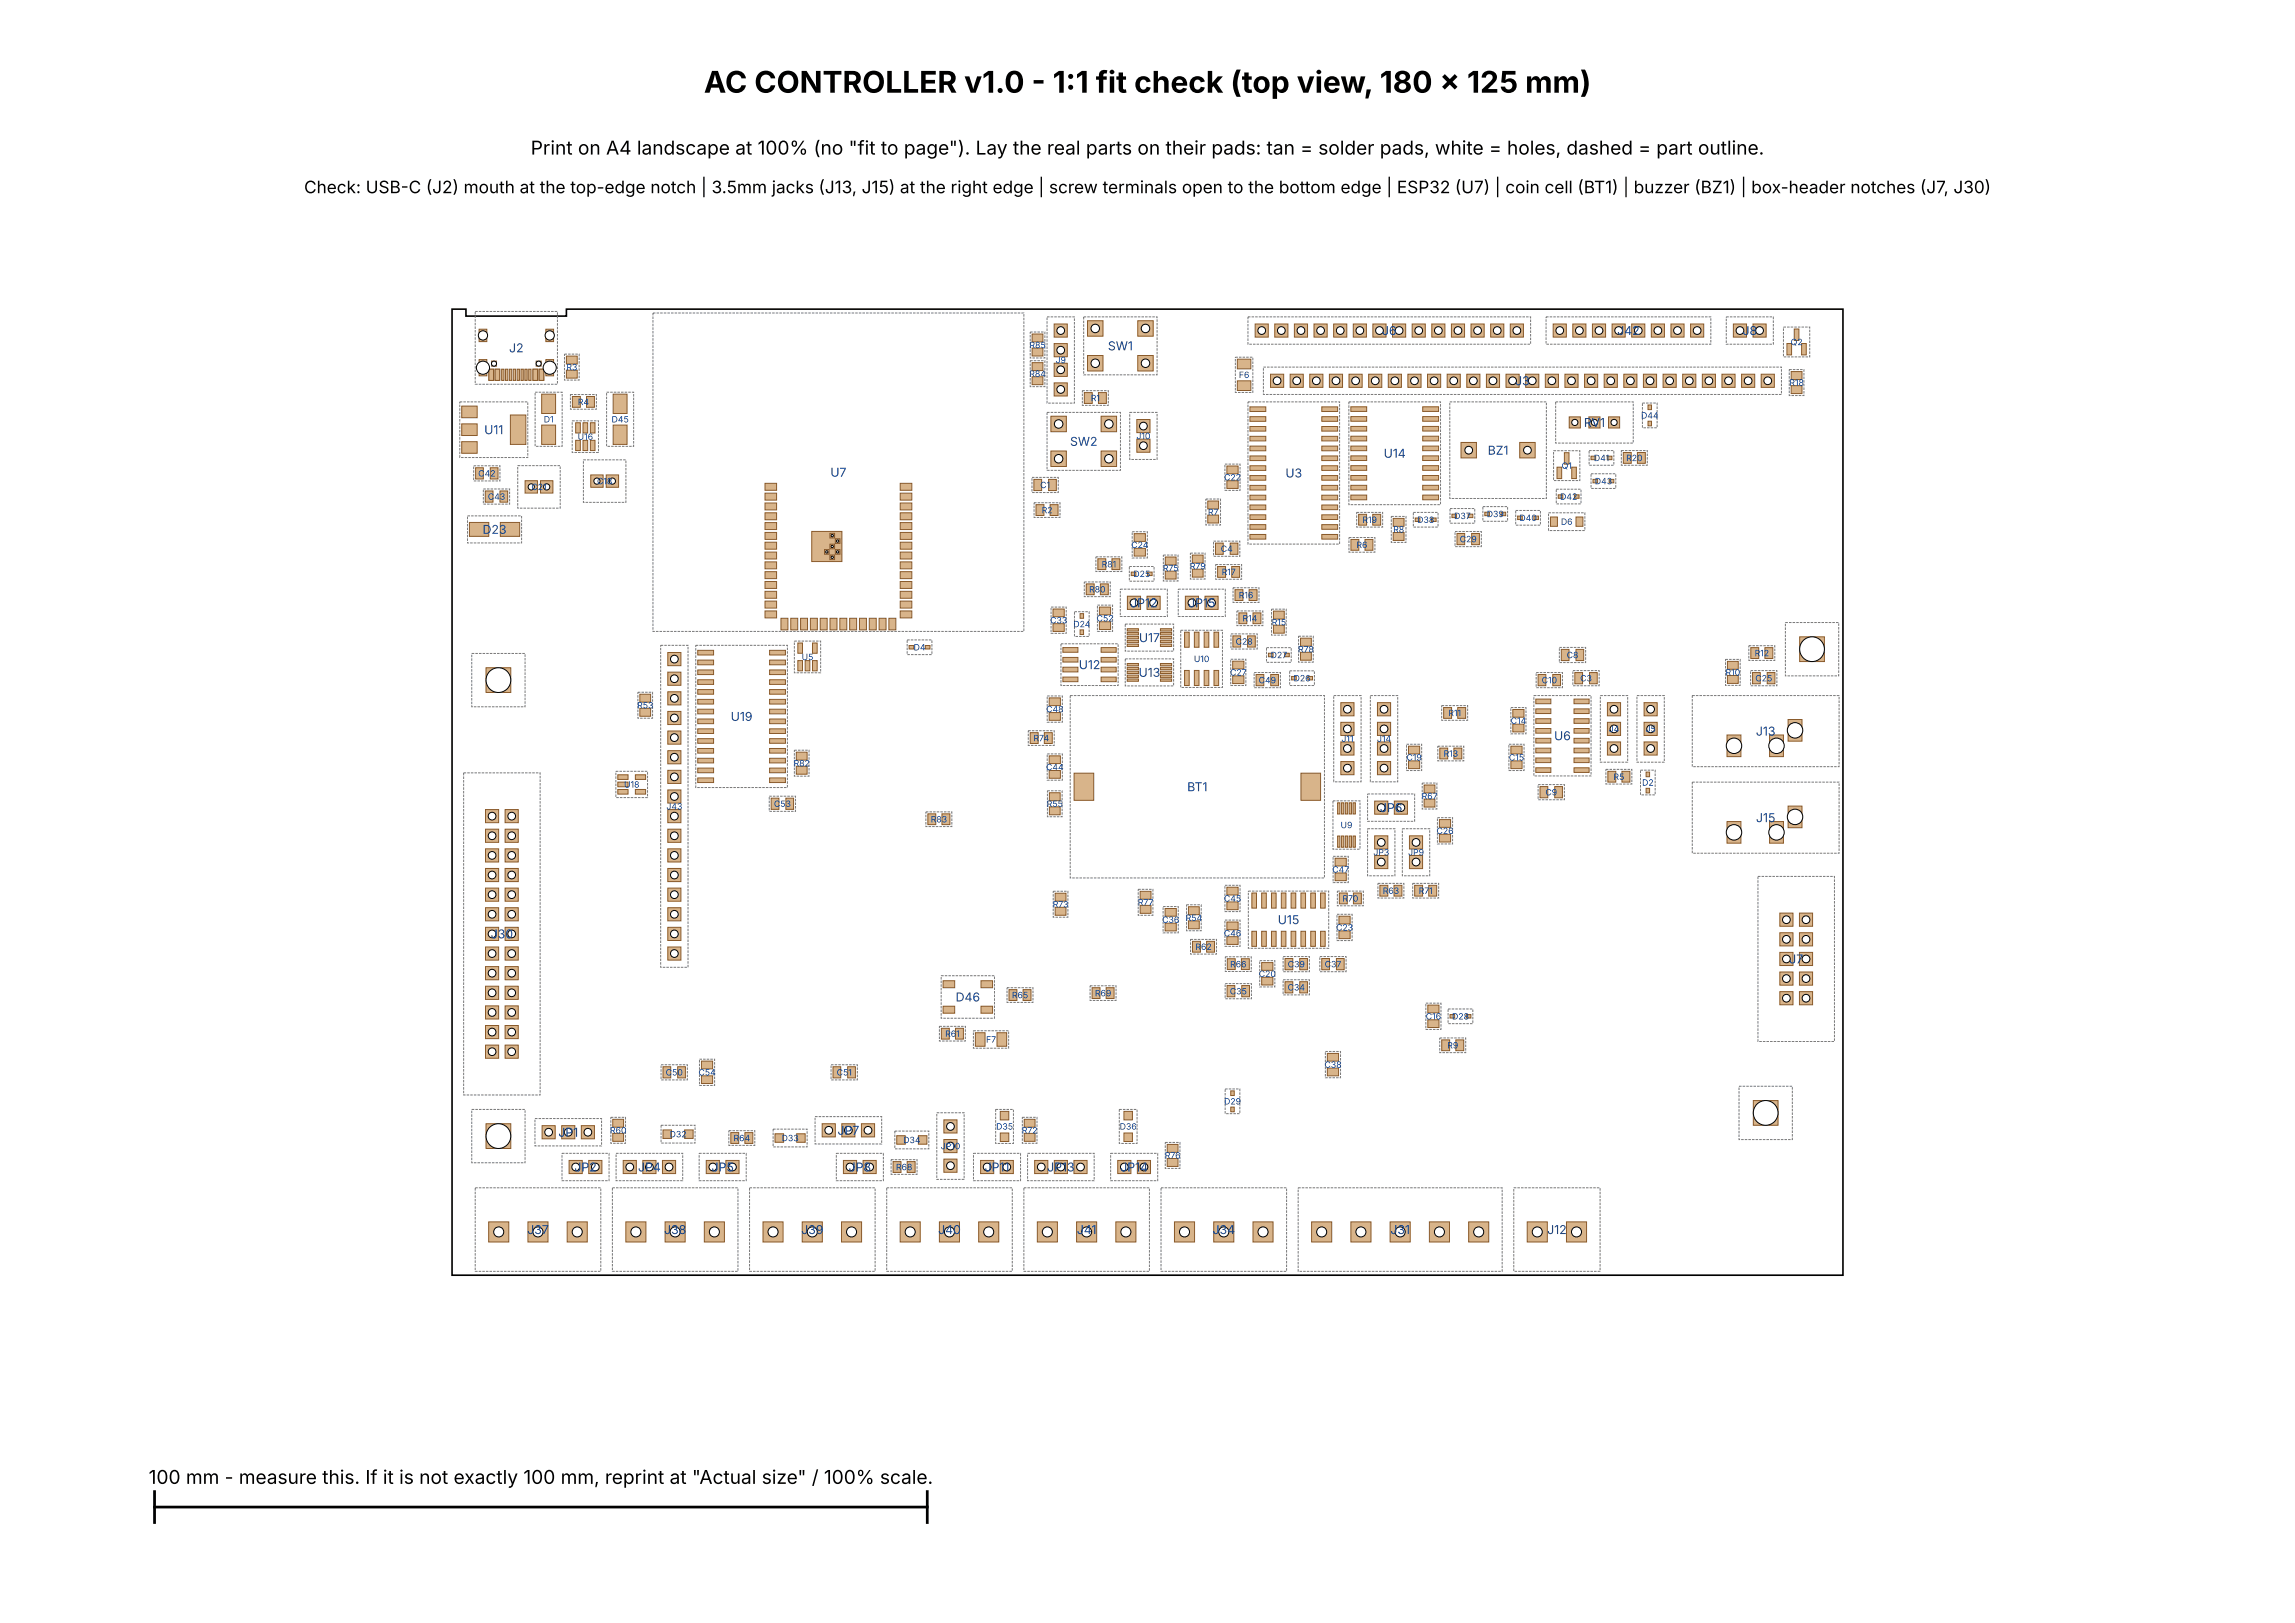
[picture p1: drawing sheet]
<svg xmlns="http://www.w3.org/2000/svg" width="297mm" height="210mm" viewBox="0 0 297 210" stroke-linecap="round" stroke-linejoin="round" font-family="sans-serif">
<defs><g id="words">
<text font-size="3.9" x="91.1" y="12">AC CONTROLLER v1.0 - 1:1 fit check (top view, 180 x 125 mm)</text>
<g font-size="2.5">
<text x="68.7" y="20">Print on A4 landscape at 100% (no &quot;fit to page&quot;). Lay the real parts on their pads: tan = solder pads, white = holes, dashed = part outline.</text>
<text x="19.2" y="192">100 mm - measure this. If it is not exactly 100 mm, reprint at &quot;Actual size&quot; / 100% scale.</text>
</g>
<text font-size="2.2" x="39.4" y="25">Check: USB-C (J2) mouth at the top-edge notch | 3.5mm jacks (J13, J15) at the right edge | screw terminals open to the bottom edge | ESP32 (U7) | coin cell (BT1) | buzzer (BZ1) | box-header notches (J7, J30)</text>
<g font-size="1.6" fill="#0040a0">
<text x="65.9" y="45.6">J2</text>
<text x="143.4" y="45.3">SW1</text>
<text x="178.8" y="43.3">J6</text>
<text x="209.3" y="43.3">J42</text>
<text x="225.5" y="43.3">J8</text>
<text x="196.1" y="49.8">J3</text>
<text x="62.7" y="56.2">U11</text>
<text x="138.5" y="57.7">SW2</text>
<text x="179.1" y="59.2">U14</text>
<text x="192.5" y="58.8">BZ1</text>
<text x="205" y="55.2">RV1</text>
<text x="107.5" y="61.7">U7</text>
<text x="166.3" y="61.8">U3</text>
<text x="62.5" y="69.1">D23</text>
<text x="146.3" y="78.6">JP12</text>
<text x="147.4" y="83.1">U17</text>
<text x="153.8" y="78.6">JP15</text>
<text x="139.6" y="86.6">U12</text>
<text x="147.3" y="87.6">U13</text>
<text x="94.6" y="93.3">U19</text>
<text x="201.1" y="95.8">U6</text>
<text x="227.2" y="95.2">J13</text>
<text x="153.6" y="102.4">BT1</text>
<text x="178.6" y="105.1">JP6</text>
<text x="227.2" y="106.4">J15</text>
<text x="165.4" y="119.6">U15</text>
<text x="63.5" y="121.4">J30</text>
<text x="231.5" y="124.7">J7</text>
<text x="123.7" y="129.6">D46</text>
<text x="72.3" y="147.1">JP1</text>
<text x="108.4" y="146.8">JP7</text>
<text x="74.3" y="151.6">JP2</text>
<text x="82.6" y="151.6">JP4</text>
<text x="92.1" y="151.6">JP5</text>
<text x="109.8" y="151.6">JP8</text>
<text x="127.4" y="151.6">JP11</text>
<text x="135.5" y="151.6">JP13</text>
<text x="145" y="151.6">JP14</text>
<text x="68.2" y="159.7">J37</text>
<text x="85.9" y="159.7">J38</text>
<text x="103.7" y="159.7">J39</text>
<text x="121.4" y="159.7">J40</text>
<text x="139.4" y="159.7">J41</text>
<text x="156.9" y="159.7">J34</text>
<text x="179.9" y="159.7">J31</text>
<text x="200.2" y="159.7">J12</text>
</g>
<g font-size="1.1" fill="#0040a0">
<text x="73.3" y="47.9">R3</text>
<text x="133.2" y="45.1">R85</text>
<text x="136.6" y="47">J9</text>
<text x="231.7" y="44.7">Q2</text>
<text x="74.8" y="52.4">R4</text>
<text x="133.2" y="48.8">R84</text>
<text x="141.2" y="51.9">R1</text>
<text x="160.3" y="48.9">F6</text>
<text x="231.6" y="49.9">R18</text>
<text x="70.4" y="54.7">D1</text>
<text x="74.8" y="56.9">U16</text>
<text x="79.1" y="54.7">D45</text>
<text x="147.1" y="56.8">J10</text>
<text x="206.3" y="59.7">D41</text>
<text x="210.4" y="59.7">R20</text>
<text x="212.4" y="54.2">D44</text>
<text x="61.9" y="61.7">C42</text>
<text x="63.1" y="64.7">C43</text>
<text x="68.8" y="63.4">C21</text>
<text x="77.3" y="62.7">C18</text>
<text x="134.6" y="63.2">C1</text>
<text x="158.4" y="62.2">C22</text>
<text x="201.9" y="64.7">D42</text>
<text x="202.1" y="60.7">Q1</text>
<text x="206.4" y="62.7">D43</text>
<text x="134.8" y="66.4">R2</text>
<text x="146.4" y="70.9">C24</text>
<text x="156.3" y="66.7">R7</text>
<text x="158" y="71.4">C4</text>
<text x="175.5" y="70.9">R6</text>
<text x="176.3" y="67.7">R19</text>
<text x="180.3" y="68.9">R8</text>
<text x="183.4" y="67.7">D38</text>
<text x="188.2" y="67.2">D37</text>
<text x="188.9" y="70.2">C29</text>
<text x="192.4" y="66.9">D39</text>
<text x="196.6" y="67.4">D40</text>
<text x="202" y="67.9">D6</text>
<text x="140.9" y="76.7">R80</text>
<text x="142.6" y="73.4">R81</text>
<text x="146.7" y="74.7">D25</text>
<text x="150.5" y="73.9">R75</text>
<text x="154" y="73.7">R79</text>
<text x="158.1" y="74.4">R17</text>
<text x="160.3" y="77.4">R16</text>
<text x="135.9" y="80.7">C33</text>
<text x="138.9" y="81.2">D24</text>
<text x="141.9" y="80.4">C52</text>
<text x="159.9" y="83.4">C28</text>
<text x="160.8" y="80.4">R14</text>
<text x="164.6" y="80.9">R15</text>
<text x="103.7" y="85.4">U5</text>
<text x="118.2" y="84.2">D4</text>
<text x="154.5" y="85.7">U10</text>
<text x="159.2" y="87.4">C27</text>
<text x="162.9" y="88.4">C49</text>
<text x="164.4" y="85.2">D27</text>
<text x="167.4" y="88.2">D26</text>
<text x="168" y="84.4">R78</text>
<text x="199.5" y="88.4">C10</text>
<text x="202.7" y="85.2">C8</text>
<text x="204.5" y="88.2">C3</text>
<text x="223.3" y="87.4">R10</text>
<text x="227.1" y="84.9">R12</text>
<text x="227.2" y="88.2">C25</text>
<text x="82.4" y="91.7">R53</text>
<text x="133.7" y="95.9">R74</text>
<text x="135.4" y="92.2">C48</text>
<text x="173.6" y="96">J11</text>
<text x="178.2" y="96">J14</text>
<text x="187.4" y="92.7">R11</text>
<text x="195.5" y="93.7">C14</text>
<text x="208.2" y="94.7">J4</text>
<text x="212.9" y="94.7">J5</text>
<text x="80.8" y="101.9">U18</text>
<text x="102.7" y="99.2">R82</text>
<text x="135.4" y="99.7">C44</text>
<text x="182" y="98.4">C19</text>
<text x="186.8" y="97.9">R13</text>
<text x="195.3" y="98.4">C15</text>
<text x="208.8" y="100.9">R5</text>
<text x="212.5" y="101.7">D2</text>
<text x="86.2" y="104.7">J43</text>
<text x="100.2" y="104.4">C53</text>
<text x="120.4" y="106.4">R83</text>
<text x="135.5" y="104.4">R55</text>
<text x="173.5" y="107.2">U9</text>
<text x="184" y="103.4">R67</text>
<text x="185.9" y="107.9">C26</text>
<text x="200" y="102.9">C9</text>
<text x="172.4" y="112.9">C47</text>
<text x="177.7" y="110.7">JP3</text>
<text x="182.2" y="110.7">JP9</text>
<text x="136.2" y="117.4">R73</text>
<text x="147.2" y="117.2">R77</text>
<text x="150.4" y="119.4">C36</text>
<text x="153.4" y="119.2">R54</text>
<text x="158.4" y="116.7">C45</text>
<text x="173.7" y="116.7">R70</text>
<text x="178.9" y="115.7">R63</text>
<text x="183.6" y="115.7">R71</text>
<text x="154.7" y="122.9">R62</text>
<text x="158.4" y="121.2">C46</text>
<text x="159.2" y="125.2">R66</text>
<text x="166.6" y="125.2">C39</text>
<text x="171.4" y="125.2">C37</text>
<text x="172.9" y="120.4">C23</text>
<text x="130.9" y="129.2">R65</text>
<text x="141.7" y="128.9">R69</text>
<text x="159.2" y="128.7">C35</text>
<text x="162.9" y="126.4">C20</text>
<text x="166.6" y="128.2">C34</text>
<text x="184.5" y="131.9">C16</text>
<text x="187.9" y="131.9">D28</text>
<text x="122.3" y="134.2">R61</text>
<text x="127.6" y="134.9">F7</text>
<text x="187.3" y="135.7">R9</text>
<text x="86.1" y="139.2">C50</text>
<text x="90.4" y="139.2">C54</text>
<text x="108.3" y="139.2">C51</text>
<text x="158.4" y="142.9">D29</text>
<text x="171.4" y="138.2">C38</text>
<text x="78.9" y="146.7">R60</text>
<text x="86.7" y="147.2">D32</text>
<text x="94.9" y="147.7">R64</text>
<text x="101.2" y="147.7">D33</text>
<text x="116.9" y="147.9">D34</text>
<text x="121.7" y="148.7">JP10</text>
<text x="128.9" y="146.2">D35</text>
<text x="132.2" y="146.7">R72</text>
<text x="144.9" y="146.2">D36</text>
<text x="150.7" y="149.9">R76</text>
<text x="115.9" y="151.4">R68</text>
</g>
</g></defs>
<path d="M58.5 40h1.8v.9h13v-.9h165.2v125h-180z" fill="none" stroke="#000" stroke-width=".21"/>
<g fill="none" stroke="#777" stroke-width=".13" stroke-dasharray=".3 .1" stroke-linecap="butt">
<path d="M59.5 52h8.8v7.2h-8.8zM61.5 40.3h10.6v9.4h-10.6zM69.2 50.7h3.6v7h-3.6zM73 45.8h2v3.4h-2zM73.8 51h3.4v1.9h-3.4zM74.1 54.4h3.3v4.1h-3.3zM75.5 59.5h5.5v5.5h-5.5zM78.5 50.7h3.5v7h-3.5zM84.5 40.5h48v41.2h-48zM133.3 43h1.9v3.3h-1.9zM133.3 46.7h1.9v3.3h-1.9zM135.5 41h3.5v11.2h-3.5z"/>
<path d="M135.5 53.4h9.5v7.5h-9.5zM140.1 50.5h3.3v1.9h-3.3zM140.2 41h9.5v7.5h-9.5zM146.2 53.4h3.5v6h-3.5zM159.9 46.2h2.2v4.6h-2.2zM161.5 41h36.6v3.5h-36.6zM161.5 52h11.9v18.4h-11.9zM163.5 47.5h67v3.5h-67zM174.6 52h11.8v13.3h-11.8zM187.6 52h12.5v12.5h-12.5zM200.1 41h21.3v3.5h-21.3zM201.1 58.3h3.4v3.9h-3.4z"/>
<path d="M201.3 52h10.1v5.3h-10.1zM205.7 58.3h3.1v1.9h-3.1zM209.8 58.3h3.4v1.9h-3.4zM212.6 52.1h1.9v3.2h-1.9zM223.4 41h6.1v3.5h-6.1zM230.8 42.3h3.4v3.9h-3.4zM231.5 47.8h2v3.4h-2zM60.5 66.7h7v3.5h-7zM61.3 60.3h3.4v1.9h-3.4zM62.5 63.3h3.5v1.9h-3.5zM67 60.2h5.5v5.5h-5.5zM133.5 61.8h3.4v1.9h-3.4z"/>
<path d="M133.8 65h3.4v1.9h-3.4zM136 78.5h2v3.4h-2zM139 79.1h1.9v3.2h-1.9zM140.3 75.3h3.4v1.9h-3.4zM141.8 72h3.4v1.9h-3.4zM142 78.3h2v3.4h-2zM145 76.2h6.1v3.6h-6.1zM146.2 73.3h3.2v1.9h-3.2zM146.5 68.8h2v3.4h-2zM150.6 71.8h1.8v3.4h-1.8zM152.5 76.2h6.1v3.6h-6.1zM154 71.6h1.9v3.3h-1.9z"/>
<path d="M156.1 64.6h1.8v3.3h-1.8zM157 70h3.5v2h-3.5zM157.3 73h3.4v1.9h-3.4zM158.5 60h2v3.4h-2zM159.6 76h3.3v1.9h-3.3zM160.1 79h3.3v1.9h-3.3zM164.6 78.8h1.9v3.4h-1.9zM174.6 69.5h3.3v1.9h-3.3zM175.6 66.3h3.3v1.9h-3.3zM180.1 66.8h1.9v3.4h-1.9zM182.9 66.3h3.2v1.9h-3.2zM187.7 65.8h3.2v1.9h-3.2z"/>
<path d="M188.3 68.8h3.4v1.9h-3.4zM191.9 65.5h3.2v1.9h-3.2zM196.1 66h3.2v1.9h-3.2zM200.4 66.3h4.7v2.3h-4.7zM201.4 63.3h3.2v1.9h-3.2zM205.9 61.3h3.2v1.9h-3.2zM60 100h9.9v41.7h-9.9zM61 84.5h6.9v6.9h-6.9zM79.7 99.8h4.1v3.4h-4.1zM82.5 89.6h2v3.3h-2zM85.5 83.5h3.5v41.7h-3.5zM90 83.5h11.9v18.4h-11.9z"/>
<path d="M102.8 82.9h3.4v4.1h-3.4zM102.8 97.1h1.9v3.3h-1.9zM117.4 82.8h3.2v1.9h-3.2zM133.1 94.5h3.3v1.9h-3.3zM135.5 90h2v3.4h-2zM135.5 97.5h2v3.4h-2zM137.3 83.3h7.4v5.4h-7.4zM138.5 90h32.9v23.6h-32.9zM145.6 85.2h6.3v3.5h-6.3zM145.6 80.7h6.3v3.5h-6.3zM152.8 81.5h5.4v7.4h-5.4zM159.3 85.3h1.9v3.4h-1.9z"/>
<path d="M159.3 82h3.4v2h-3.4zM162.3 87h3.4v2h-3.4zM163.9 83.8h3.2v1.9h-3.2zM166.9 86.8h3.2v1.9h-3.2zM168.1 82.3h1.8v3.4h-1.8zM172.6 90h3.5v11.2h-3.5zM177.3 90h3.6v11.2h-3.6zM182 96.3h2v3.4h-2zM186.1 96.5h3.3v1.9h-3.3zM186.6 91.3h3.3v1.9h-3.3zM195.3 96.3h1.9v3.4h-1.9zM195.5 91.5h2v3.4h-2z"/>
<path d="M198.5 90h7.4v10.4h-7.4zM198.8 87h3.4v2h-3.4zM201.8 83.8h3.4v1.9h-3.4zM203.6 86.8h3.4v1.9h-3.4zM207.1 90h3.5v8.6h-3.5zM207.8 99.5h3.4v1.9h-3.4zM211.8 90h3.6v8.6h-3.6zM212.3 99.6h1.9v3.2h-1.9zM219 90h19v9.2h-19zM223.3 85.3h1.9v3.4h-1.9zM226.3 83.5h3.4v1.9h-3.4zM226.5 86.8h3.5v1.9h-3.5z"/>
<path d="M231.1 80.5h6.9v6.9h-6.9zM99.5 103h3.5v2h-3.5zM119.8 105h3.4v1.9h-3.4zM135.5 102.3h1.9v3.4h-1.9zM136.3 115.3h1.9v3.4h-1.9zM147.3 115.1h1.9v3.3h-1.9zM150.5 117.3h2v3.4h-2zM153.6 117.1h1.8v3.3h-1.8zM158.5 114.5h2v3.4h-2zM158.5 119h2v3.4h-2zM161.6 115.3h10.4v7.4h-10.4zM172.5 103.6h3.5v6.3h-3.5z"/>
<path d="M172.5 110.8h2v3.4h-2zM173 118.3h2v3.4h-2zM173.1 115.3h3.3v1.9h-3.3zM177 107.2h3.5v6.1h-3.5zM177 102.7h6.1v3.6h-6.1zM178.3 114.3h3.4v1.9h-3.4zM181.5 107.2h3.5v6.1h-3.5zM182.8 114.3h3.4v1.9h-3.4zM184.1 101.3h1.8v3.4h-1.8zM186 105.8h2v3.4h-2zM199 101.5h3.5v2h-3.5zM219 101.2h19v9.2h-19z"/>
<path d="M227.5 113.4h9.9v21.4h-9.9zM85.5 137.8h3.5v1.9h-3.5zM90.5 137h2v3.4h-2zM107.6 137.8h3.3v1.9h-3.3zM121.6 132.8h3.3v1.9h-3.3zM121.8 126.2h6.9v5.5h-6.9zM126 133.4h4.5v2.2h-4.5zM130.3 127.8h3.4v1.9h-3.4zM141.1 127.5h3.3v1.9h-3.3zM154.1 121.5h3.3v1.9h-3.3zM158.6 127.3h3.3v1.9h-3.3zM158.6 123.8h3.3v1.9h-3.3z"/>
<path d="M163 124.3h2v3.4h-2zM166 123.8h3.5v1.9h-3.5zM166 126.8h3.5v1.9h-3.5zM170.8 123.8h3.4v1.9h-3.4zM171.5 136h2v3.4h-2zM184.5 129.8h2v3.4h-2zM186.3 134.3h3.4v1.9h-3.4zM187.4 130.5h3.2v1.9h-3.2zM61 143.5h6.9v6.9h-6.9zM61.5 153.7h16.3v10.8h-16.3zM69.2 144.7h8.7v3.6h-8.7zM72.7 149.2h6.1v3.6h-6.1z"/>
<path d="M79 144.6h2v3.3h-2zM79.3 153.7h16.2v10.8h-16.2zM79.7 149.2h8.7v3.6h-8.7zM85.5 145.6h4.5v2.3h-4.5zM90.5 149.2h6.1v3.6h-6.1zM94.3 146.3h3.4v1.9h-3.4zM97 153.7h16.2v10.8h-16.2zM100 146.1h4.4v2.3h-4.4zM105.5 144.5h8.6v3.5h-8.6zM108.2 149.2h6.1v3.6h-6.1zM114.8 153.7h16.2v10.8h-16.2zM115.3 150h3.4v1.9h-3.4z"/>
<path d="M115.8 146.3h4.4v2.3h-4.4zM121.2 144h3.6v8.6h-3.6zM126 149.2h6.1v3.6h-6.1zM128.8 143.5h2.4v4.4h-2.4zM132.3 144.6h1.9v3.3h-1.9zM132.5 153.7h16.2v10.8h-16.2zM133 149.2h8.6v3.6h-8.6zM143.7 149.2h6.1v3.6h-6.1zM144.8 143.5h2.3v4.4h-2.3zM150.3 153.7h16.2v10.8h-16.2zM150.8 147.8h1.9v3.4h-1.9zM158.6 140.9h1.9v3.2h-1.9z"/>
<path d="M168 153.7h26.4v10.8h-26.4zM195.9 153.7h11.2v10.8h-11.2zM225.1 140.5h6.8v6.9h-6.8z"/>
</g>
<path d="M69.4 46.7h.6v.7h-.6z" fill="#d8b48a" stroke="#8a5a2b" stroke-width=".13"/>
<circle cx="69.7" cy="47" r=".33" fill="#fff" stroke="#000" stroke-width=".13"/>
<path d="M63.6 46.7h.7v.7h-.7z" fill="#d8b48a" stroke="#8a5a2b" stroke-width=".13"/>
<circle cx="63.9" cy="47" r=".32" fill="#fff" stroke="#000" stroke-width=".13"/>
<g fill="#d8b48a" stroke="#8a5a2b" stroke-width=".13">
<path d="M69.8 47.8h.6v1.4h-.6z"/>
<path d="M69 47.8h.6v1.4h-.6z"/>
<path d="M67.9 47.8h.3v1.4h-.3z"/>
<path d="M66.9 47.8h.3v1.4h-.3z"/>
<path d="M66.4 47.8h.3v1.4h-.3z"/>
<path d="M65.4 47.8h.3v1.4h-.3z"/>
<path d="M64.1 47.8h.6v1.4h-.6z"/>
<path d="M63.3 47.8h.6v1.4h-.6z"/>
<path d="M64.9 47.8h.3v1.4h-.3z"/>
<path d="M65.9 47.8h.3v1.4h-.3z"/>
<path d="M67.4 47.8h.3v1.4h-.3z"/>
<path d="M68.4 47.8h.3v1.4h-.3z"/>
<path d="M70.6 46.5h1v2.1h-1z"/>
</g>
<circle cx="71.1" cy="47.6" r=".85" fill="#fff" stroke="#000" stroke-width=".13"/>
<path d="M70.6 42.6h1v1.6h-1z" fill="#d8b48a" stroke="#8a5a2b" stroke-width=".13"/>
<circle cx="71.1" cy="43.4" r=".6" fill="#fff" stroke="#000" stroke-width=".13"/>
<path d="M62 46.5h1v2.1h-1z" fill="#d8b48a" stroke="#8a5a2b" stroke-width=".13"/>
<circle cx="62.5" cy="47.6" r=".85" fill="#fff" stroke="#000" stroke-width=".13"/>
<path d="M62 42.6h1v1.6h-1z" fill="#d8b48a" stroke="#8a5a2b" stroke-width=".13"/>
<circle cx="62.5" cy="43.4" r=".6" fill="#fff" stroke="#000" stroke-width=".13"/>
<path d="M144.6 150.1h1.8v1.7h-1.8z" fill="#d8b48a" stroke="#8a5a2b" stroke-width=".13"/>
<circle cx="145.5" cy="151" r=".5" fill="#fff" stroke="#000" stroke-width=".13"/>
<path d="M147.2 150.1h1.7v1.7h-1.7z" fill="#d8b48a" stroke="#8a5a2b" stroke-width=".13"/>
<circle cx="148" cy="151" r=".5" fill="#fff" stroke="#000" stroke-width=".13"/>
<g fill="#d8b48a" stroke="#8a5a2b" stroke-width=".13">
<path d="M70.1 55h1.8v2.5h-1.8z"/>
<path d="M70.1 51h1.8v2.5h-1.8z"/>
<path d="M94.6 146.5h1v1.4h-1z"/>
<path d="M96.4 146.5h1v1.4h-1z"/>
<path d="M158.8 124h1v1.4h-1z"/>
<path d="M160.7 124h1v1.4h-1z"/>
<path d="M100.3 146.7h1.1v1.1h-1.1z"/>
<path d="M103.1 146.7h1.1v1.1h-1.1z"/>
<path d="M201.5 60.4h.6v1.5h-.6z"/>
<path d="M203.4 60.4h.6v1.5h-.6z"/>
<path d="M202.5 58.6h.6v1.4h-.6z"/>
<path d="M208.2 53.9h1.4v1.5h-1.4z"/>
</g>
<circle cx="208.9" cy="54.7" r=".4" fill="#fff" stroke="#000" stroke-width=".13"/>
<path d="M205.6 53.9h1.5v1.5h-1.5z" fill="#d8b48a" stroke="#8a5a2b" stroke-width=".13"/>
<circle cx="206.3" cy="54.7" r=".4" fill="#fff" stroke="#000" stroke-width=".13"/>
<path d="M203.1 53.9h1.4v1.5h-1.4z" fill="#d8b48a" stroke="#8a5a2b" stroke-width=".13"/>
<circle cx="203.8" cy="54.7" r=".4" fill="#fff" stroke="#000" stroke-width=".13"/>
<path d="M164.4 48.4h1.7v1.7h-1.7z" fill="#d8b48a" stroke="#8a5a2b" stroke-width=".13"/>
<circle cx="165.3" cy="49.3" r=".5" fill="#fff" stroke="#000" stroke-width=".13"/>
<path d="M167 48.4h1.7v1.7h-1.7z" fill="#d8b48a" stroke="#8a5a2b" stroke-width=".13"/>
<circle cx="167.8" cy="49.3" r=".5" fill="#fff" stroke="#000" stroke-width=".13"/>
<path d="M169.5 48.4h1.7v1.7h-1.7z" fill="#d8b48a" stroke="#8a5a2b" stroke-width=".13"/>
<circle cx="170.4" cy="49.3" r=".5" fill="#fff" stroke="#000" stroke-width=".13"/>
<path d="M172 48.4h1.7v1.7h-1.7z" fill="#d8b48a" stroke="#8a5a2b" stroke-width=".13"/>
<circle cx="172.9" cy="49.3" r=".5" fill="#fff" stroke="#000" stroke-width=".13"/>
<path d="M174.6 48.4h1.7v1.7h-1.7z" fill="#d8b48a" stroke="#8a5a2b" stroke-width=".13"/>
<circle cx="175.4" cy="49.3" r=".5" fill="#fff" stroke="#000" stroke-width=".13"/>
<path d="M177.1 48.4h1.7v1.7h-1.7z" fill="#d8b48a" stroke="#8a5a2b" stroke-width=".13"/>
<circle cx="178" cy="49.3" r=".5" fill="#fff" stroke="#000" stroke-width=".13"/>
<path d="M179.7 48.4h1.7v1.7h-1.7z" fill="#d8b48a" stroke="#8a5a2b" stroke-width=".13"/>
<circle cx="180.5" cy="49.3" r=".5" fill="#fff" stroke="#000" stroke-width=".13"/>
<path d="M182.2 48.4h1.7v1.7h-1.7z" fill="#d8b48a" stroke="#8a5a2b" stroke-width=".13"/>
<circle cx="183.1" cy="49.3" r=".5" fill="#fff" stroke="#000" stroke-width=".13"/>
<path d="M184.7 48.4h1.7v1.7h-1.7z" fill="#d8b48a" stroke="#8a5a2b" stroke-width=".13"/>
<circle cx="185.6" cy="49.3" r=".5" fill="#fff" stroke="#000" stroke-width=".13"/>
<path d="M187.3 48.4h1.7v1.7h-1.7z" fill="#d8b48a" stroke="#8a5a2b" stroke-width=".13"/>
<circle cx="188.1" cy="49.3" r=".5" fill="#fff" stroke="#000" stroke-width=".13"/>
<path d="M189.8 48.4h1.7v1.7h-1.7z" fill="#d8b48a" stroke="#8a5a2b" stroke-width=".13"/>
<circle cx="190.7" cy="49.3" r=".5" fill="#fff" stroke="#000" stroke-width=".13"/>
<path d="M192.4 48.4h1.7v1.7h-1.7z" fill="#d8b48a" stroke="#8a5a2b" stroke-width=".13"/>
<circle cx="193.2" cy="49.3" r=".5" fill="#fff" stroke="#000" stroke-width=".13"/>
<path d="M194.9 48.4h1.7v1.7h-1.7z" fill="#d8b48a" stroke="#8a5a2b" stroke-width=".13"/>
<circle cx="195.8" cy="49.3" r=".5" fill="#fff" stroke="#000" stroke-width=".13"/>
<path d="M197.4 48.4h1.7v1.7h-1.7z" fill="#d8b48a" stroke="#8a5a2b" stroke-width=".13"/>
<circle cx="198.3" cy="49.3" r=".5" fill="#fff" stroke="#000" stroke-width=".13"/>
<path d="M200 48.4h1.7v1.7h-1.7z" fill="#d8b48a" stroke="#8a5a2b" stroke-width=".13"/>
<circle cx="200.8" cy="49.3" r=".5" fill="#fff" stroke="#000" stroke-width=".13"/>
<path d="M202.5 48.4h1.7v1.7h-1.7z" fill="#d8b48a" stroke="#8a5a2b" stroke-width=".13"/>
<circle cx="203.4" cy="49.3" r=".5" fill="#fff" stroke="#000" stroke-width=".13"/>
<path d="M205.1 48.4h1.7v1.7h-1.7z" fill="#d8b48a" stroke="#8a5a2b" stroke-width=".13"/>
<circle cx="205.9" cy="49.3" r=".5" fill="#fff" stroke="#000" stroke-width=".13"/>
<path d="M207.6 48.4h1.7v1.7h-1.7z" fill="#d8b48a" stroke="#8a5a2b" stroke-width=".13"/>
<circle cx="208.5" cy="49.3" r=".5" fill="#fff" stroke="#000" stroke-width=".13"/>
<path d="M210.1 48.4h1.7v1.7h-1.7z" fill="#d8b48a" stroke="#8a5a2b" stroke-width=".13"/>
<circle cx="211" cy="49.3" r=".5" fill="#fff" stroke="#000" stroke-width=".13"/>
<path d="M212.7 48.4h1.7v1.7h-1.7z" fill="#d8b48a" stroke="#8a5a2b" stroke-width=".13"/>
<circle cx="213.5" cy="49.3" r=".5" fill="#fff" stroke="#000" stroke-width=".13"/>
<path d="M215.2 48.4h1.7v1.7h-1.7z" fill="#d8b48a" stroke="#8a5a2b" stroke-width=".13"/>
<circle cx="216.1" cy="49.3" r=".5" fill="#fff" stroke="#000" stroke-width=".13"/>
<path d="M217.8 48.4h1.7v1.7h-1.7z" fill="#d8b48a" stroke="#8a5a2b" stroke-width=".13"/>
<circle cx="218.6" cy="49.3" r=".5" fill="#fff" stroke="#000" stroke-width=".13"/>
<path d="M220.3 48.4h1.7v1.7h-1.7z" fill="#d8b48a" stroke="#8a5a2b" stroke-width=".13"/>
<circle cx="221.2" cy="49.3" r=".5" fill="#fff" stroke="#000" stroke-width=".13"/>
<path d="M222.8 48.4h1.7v1.7h-1.7z" fill="#d8b48a" stroke="#8a5a2b" stroke-width=".13"/>
<circle cx="223.7" cy="49.3" r=".5" fill="#fff" stroke="#000" stroke-width=".13"/>
<path d="M225.4 48.4h1.7v1.7h-1.7z" fill="#d8b48a" stroke="#8a5a2b" stroke-width=".13"/>
<circle cx="226.2" cy="49.3" r=".5" fill="#fff" stroke="#000" stroke-width=".13"/>
<path d="M227.9 48.4h1.7v1.7h-1.7z" fill="#d8b48a" stroke="#8a5a2b" stroke-width=".13"/>
<circle cx="228.8" cy="49.3" r=".5" fill="#fff" stroke="#000" stroke-width=".13"/>
<g fill="#d8b48a" stroke="#8a5a2b" stroke-width=".13">
<path d="M121.8 133h1v1.4h-1z"/>
<path d="M123.6 133h1.1v1.4h-1.1z"/>
<path d="M189.1 57.2h2v2h-2z"/>
</g>
<circle cx="190.1" cy="58.2" r=".5" fill="#fff" stroke="#000" stroke-width=".13"/>
<path d="M196.7 57.2h2v2h-2z" fill="#d8b48a" stroke="#8a5a2b" stroke-width=".13"/>
<circle cx="197.7" cy="58.2" r=".5" fill="#fff" stroke="#000" stroke-width=".13"/>
<path d="M70.1 145.6h1.8v1.7h-1.8z" fill="#d8b48a" stroke="#8a5a2b" stroke-width=".13"/>
<circle cx="71" cy="146.5" r=".5" fill="#fff" stroke="#000" stroke-width=".13"/>
<path d="M72.7 145.6h1.7v1.7h-1.7z" fill="#d8b48a" stroke="#8a5a2b" stroke-width=".13"/>
<circle cx="73.5" cy="146.5" r=".5" fill="#fff" stroke="#000" stroke-width=".13"/>
<path d="M75.2 145.6h1.7v1.7h-1.7z" fill="#d8b48a" stroke="#8a5a2b" stroke-width=".13"/>
<circle cx="76.1" cy="146.5" r=".5" fill="#fff" stroke="#000" stroke-width=".13"/>
<g fill="#d8b48a" stroke="#8a5a2b" stroke-width=".13">
<path d="M201.7 64h.5v.5h-.5z"/>
<path d="M203.8 64h.5v.5h-.5z"/>
<path d="M210.1 58.5h1v1.4h-1z"/>
<path d="M211.9 58.5h1v1.4h-1z"/>
<path d="M133.9 150.1h1.7v1.7h-1.7z"/>
</g>
<circle cx="134.7" cy="151" r=".5" fill="#fff" stroke="#000" stroke-width=".13"/>
<path d="M136.4 150.1h1.7v1.7h-1.7z" fill="#d8b48a" stroke="#8a5a2b" stroke-width=".13"/>
<circle cx="137.3" cy="151" r=".5" fill="#fff" stroke="#000" stroke-width=".13"/>
<path d="M139 150.1h1.7v1.7h-1.7z" fill="#d8b48a" stroke="#8a5a2b" stroke-width=".13"/>
<circle cx="139.8" cy="151" r=".5" fill="#fff" stroke="#000" stroke-width=".13"/>
<path d="M162.4 41.9h1.7v1.7h-1.7z" fill="#d8b48a" stroke="#8a5a2b" stroke-width=".13"/>
<circle cx="163.3" cy="42.8" r=".5" fill="#fff" stroke="#000" stroke-width=".13"/>
<path d="M165 41.9h1.7v1.7h-1.7z" fill="#d8b48a" stroke="#8a5a2b" stroke-width=".13"/>
<circle cx="165.8" cy="42.8" r=".5" fill="#fff" stroke="#000" stroke-width=".13"/>
<path d="M167.5 41.9h1.7v1.7h-1.7z" fill="#d8b48a" stroke="#8a5a2b" stroke-width=".13"/>
<circle cx="168.4" cy="42.8" r=".5" fill="#fff" stroke="#000" stroke-width=".13"/>
<path d="M170 41.9h1.8v1.7h-1.8z" fill="#d8b48a" stroke="#8a5a2b" stroke-width=".13"/>
<circle cx="170.9" cy="42.8" r=".5" fill="#fff" stroke="#000" stroke-width=".13"/>
<path d="M172.6 41.9h1.7v1.7h-1.7z" fill="#d8b48a" stroke="#8a5a2b" stroke-width=".13"/>
<circle cx="173.4" cy="42.8" r=".5" fill="#fff" stroke="#000" stroke-width=".13"/>
<path d="M175.1 41.9h1.7v1.7h-1.7z" fill="#d8b48a" stroke="#8a5a2b" stroke-width=".13"/>
<circle cx="176" cy="42.8" r=".5" fill="#fff" stroke="#000" stroke-width=".13"/>
<path d="M177.7 41.9h1.7v1.7h-1.7z" fill="#d8b48a" stroke="#8a5a2b" stroke-width=".13"/>
<circle cx="178.5" cy="42.8" r=".5" fill="#fff" stroke="#000" stroke-width=".13"/>
<path d="M180.2 41.9h1.7v1.7h-1.7z" fill="#d8b48a" stroke="#8a5a2b" stroke-width=".13"/>
<circle cx="181.1" cy="42.8" r=".5" fill="#fff" stroke="#000" stroke-width=".13"/>
<path d="M182.7 41.9h1.8v1.7h-1.8z" fill="#d8b48a" stroke="#8a5a2b" stroke-width=".13"/>
<circle cx="183.6" cy="42.8" r=".5" fill="#fff" stroke="#000" stroke-width=".13"/>
<path d="M185.3 41.9h1.7v1.7h-1.7z" fill="#d8b48a" stroke="#8a5a2b" stroke-width=".13"/>
<circle cx="186.1" cy="42.8" r=".5" fill="#fff" stroke="#000" stroke-width=".13"/>
<path d="M187.8 41.9h1.7v1.7h-1.7z" fill="#d8b48a" stroke="#8a5a2b" stroke-width=".13"/>
<circle cx="188.7" cy="42.8" r=".5" fill="#fff" stroke="#000" stroke-width=".13"/>
<path d="M190.4 41.9h1.7v1.7h-1.7z" fill="#d8b48a" stroke="#8a5a2b" stroke-width=".13"/>
<circle cx="191.2" cy="42.8" r=".5" fill="#fff" stroke="#000" stroke-width=".13"/>
<path d="M192.9 41.9h1.7v1.7h-1.7z" fill="#d8b48a" stroke="#8a5a2b" stroke-width=".13"/>
<circle cx="193.8" cy="42.8" r=".5" fill="#fff" stroke="#000" stroke-width=".13"/>
<path d="M195.4 41.9h1.8v1.7h-1.8z" fill="#d8b48a" stroke="#8a5a2b" stroke-width=".13"/>
<circle cx="196.3" cy="42.8" r=".5" fill="#fff" stroke="#000" stroke-width=".13"/>
<g fill="#d8b48a" stroke="#8a5a2b" stroke-width=".13">
<path d="M174.8 52.6h2.1v.6h-2.1z"/>
<path d="M174.8 53.9h2.1v.6h-2.1z"/>
<path d="M174.8 55.2h2.1v.6h-2.1z"/>
<path d="M174.8 56.4h2.1v.6h-2.1z"/>
<path d="M174.8 57.7h2.1v.6h-2.1z"/>
<path d="M174.8 59h2.1v.6h-2.1z"/>
<path d="M174.8 60.3h2.1v.6h-2.1z"/>
<path d="M174.8 61.5h2.1v.6h-2.1z"/>
<path d="M174.8 62.8h2.1v.6h-2.1z"/>
<path d="M174.8 64.1h2.1v.6h-2.1z"/>
<path d="M184.1 64.1h2.1v.6h-2.1z"/>
<path d="M184.1 62.8h2.1v.6h-2.1z"/>
<path d="M184.1 61.5h2.1v.6h-2.1z"/>
<path d="M184.1 60.3h2.1v.6h-2.1z"/>
<path d="M184.1 59h2.1v.6h-2.1z"/>
<path d="M184.1 57.7h2.1v.6h-2.1z"/>
<path d="M184.1 56.4h2.1v.6h-2.1z"/>
<path d="M184.1 55.2h2.1v.6h-2.1z"/>
<path d="M184.1 53.9h2.1v.6h-2.1z"/>
<path d="M184.1 52.6h2.1v.6h-2.1z"/>
<path d="M136.3 80.7h1.4v1h-1.4z"/>
<path d="M136.3 78.8h1.4v1h-1.4z"/>
<path d="M146.4 74h.6v.5h-.6z"/>
<path d="M148.5 74h.6v.5h-.6z"/>
<path d="M60.8 67.6h2.4v1.8h-2.4z"/>
<path d="M64.7 67.6h2.6v1.8h-2.6z"/>
<path d="M62.8 63.5h1v1.5h-1z"/>
<path d="M64.7 63.5h1v1.5h-1z"/>
<path d="M183.1 114.5h1v1.4h-1z"/>
<path d="M184.9 114.5h1v1.4h-1z"/>
<path d="M202.1 84h1v1.5h-1z"/>
<path d="M203.9 84h1.1v1.5h-1.1z"/>
<path d="M208 90.9h1.7v1.7h-1.7z"/>
</g>
<circle cx="208.9" cy="91.8" r=".5" fill="#fff" stroke="#000" stroke-width=".13"/>
<path d="M208 93.5h1.7v1.7h-1.7z" fill="#d8b48a" stroke="#8a5a2b" stroke-width=".13"/>
<circle cx="208.9" cy="94.3" r=".5" fill="#fff" stroke="#000" stroke-width=".13"/>
<path d="M208 96h1.7v1.7h-1.7z" fill="#d8b48a" stroke="#8a5a2b" stroke-width=".13"/>
<circle cx="208.9" cy="96.8" r=".5" fill="#fff" stroke="#000" stroke-width=".13"/>
<g fill="#d8b48a" stroke="#8a5a2b" stroke-width=".13">
<path d="M186.3 107.9h1.4v1h-1.4z"/>
<path d="M186.3 106h1.4v1h-1.4z"/>
<path d="M171.1 124h.9v1.5h-.9z"/>
<path d="M173 124h.9v1.5h-.9z"/>
<path d="M137.6 83.8h1.9v.6h-1.9z"/>
<path d="M137.6 85.1h1.9v.6h-1.9z"/>
<path d="M137.6 86.3h1.9v.6h-1.9z"/>
<path d="M137.6 87.6h1.9v.6h-1.9z"/>
<path d="M142.5 87.6h2v.6h-2z"/>
<path d="M142.5 86.3h2v.6h-2z"/>
<path d="M142.5 85.1h2v.6h-2z"/>
<path d="M142.5 83.8h2v.6h-2z"/>
<path d="M164.8 80.9h1.4v1h-1.4z"/>
<path d="M164.8 79.1h1.4v1h-1.4z"/>
<path d="M213.3 54.5h.4v.6h-.4z"/>
<path d="M213.3 52.4h.4v.6h-.4z"/>
<path d="M201 41.9h1.7v1.7h-1.7z"/>
</g>
<circle cx="201.8" cy="42.8" r=".5" fill="#fff" stroke="#000" stroke-width=".13"/>
<path d="M203.5 41.9h1.7v1.7h-1.7z" fill="#d8b48a" stroke="#8a5a2b" stroke-width=".13"/>
<circle cx="204.4" cy="42.8" r=".5" fill="#fff" stroke="#000" stroke-width=".13"/>
<path d="M206.1 41.9h1.7v1.7h-1.7z" fill="#d8b48a" stroke="#8a5a2b" stroke-width=".13"/>
<circle cx="206.9" cy="42.8" r=".5" fill="#fff" stroke="#000" stroke-width=".13"/>
<path d="M208.6 41.9h1.7v1.7h-1.7z" fill="#d8b48a" stroke="#8a5a2b" stroke-width=".13"/>
<circle cx="209.5" cy="42.8" r=".5" fill="#fff" stroke="#000" stroke-width=".13"/>
<path d="M211.2 41.9h1.7v1.7h-1.7z" fill="#d8b48a" stroke="#8a5a2b" stroke-width=".13"/>
<circle cx="212" cy="42.8" r=".5" fill="#fff" stroke="#000" stroke-width=".13"/>
<path d="M213.7 41.9h1.7v1.7h-1.7z" fill="#d8b48a" stroke="#8a5a2b" stroke-width=".13"/>
<circle cx="214.5" cy="42.8" r=".5" fill="#fff" stroke="#000" stroke-width=".13"/>
<path d="M216.2 41.9h1.7v1.7h-1.7z" fill="#d8b48a" stroke="#8a5a2b" stroke-width=".13"/>
<circle cx="217.1" cy="42.8" r=".5" fill="#fff" stroke="#000" stroke-width=".13"/>
<path d="M218.8 41.9h1.7v1.7h-1.7z" fill="#d8b48a" stroke="#8a5a2b" stroke-width=".13"/>
<circle cx="219.6" cy="42.8" r=".5" fill="#fff" stroke="#000" stroke-width=".13"/>
<g fill="#d8b48a" stroke="#8a5a2b" stroke-width=".13">
<path d="M231.8 49.9h1.4v1h-1.4z"/>
<path d="M231.8 48.1h1.4v1h-1.4z"/>
<path d="M199.3 101.8h1v1.4h-1z"/>
<path d="M201.2 101.8h1v1.4h-1z"/>
<path d="M91.4 150.1h1.7v1.7h-1.7z"/>
</g>
<circle cx="92.2" cy="151" r=".5" fill="#fff" stroke="#000" stroke-width=".13"/>
<path d="M93.9 150.1h1.7v1.7h-1.7z" fill="#d8b48a" stroke="#8a5a2b" stroke-width=".13"/>
<circle cx="94.8" cy="151" r=".5" fill="#fff" stroke="#000" stroke-width=".13"/>
<path d="M80.6 150.1h1.8v1.7h-1.8z" fill="#d8b48a" stroke="#8a5a2b" stroke-width=".13"/>
<circle cx="81.5" cy="151" r=".5" fill="#fff" stroke="#000" stroke-width=".13"/>
<path d="M83.2 150.1h1.7v1.7h-1.7z" fill="#d8b48a" stroke="#8a5a2b" stroke-width=".13"/>
<circle cx="84" cy="151" r=".5" fill="#fff" stroke="#000" stroke-width=".13"/>
<path d="M85.7 150.1h1.7v1.7h-1.7z" fill="#d8b48a" stroke="#8a5a2b" stroke-width=".13"/>
<circle cx="86.6" cy="151" r=".5" fill="#fff" stroke="#000" stroke-width=".13"/>
<g fill="#d8b48a" stroke="#8a5a2b" stroke-width=".13">
<path d="M133.3 94.8h1.1v1.4h-1.1z"/>
<path d="M135.1 94.8h1.1v1.4h-1.1z"/>
<path d="M122.2 144.9h1.6v1.7h-1.6z"/>
</g>
<circle cx="123" cy="145.7" r=".5" fill="#fff" stroke="#000" stroke-width=".13"/>
<path d="M122.2 147.4h1.6v1.7h-1.6z" fill="#d8b48a" stroke="#8a5a2b" stroke-width=".13"/>
<circle cx="123" cy="148.3" r=".5" fill="#fff" stroke="#000" stroke-width=".13"/>
<path d="M122.2 150h1.6v1.7h-1.6z" fill="#d8b48a" stroke="#8a5a2b" stroke-width=".13"/>
<circle cx="123" cy="150.8" r=".5" fill="#fff" stroke="#000" stroke-width=".13"/>
<g fill="#d8b48a" stroke="#8a5a2b" stroke-width=".13">
<path d="M187.7 131.3h.6v.4h-.6z"/>
<path d="M189.8 131.3h.6v.4h-.6z"/>
<path d="M223.5 106.3h1.8v2.8h-1.8z"/>
</g>
<circle cx="224.4" cy="107.7" r="1" fill="#fff" stroke="#000" stroke-width=".13"/>
<path d="M231.4 104.3h1.8v2.8h-1.8z" fill="#d8b48a" stroke="#8a5a2b" stroke-width=".13"/>
<circle cx="232.3" cy="105.7" r="1" fill="#fff" stroke="#000" stroke-width=".13"/>
<path d="M229 106.3h1.8v2.8h-1.8z" fill="#d8b48a" stroke="#8a5a2b" stroke-width=".13"/>
<circle cx="229.9" cy="107.7" r="1" fill="#fff" stroke="#000" stroke-width=".13"/>
<g fill="#d8b48a" stroke="#8a5a2b" stroke-width=".13">
<path d="M173.3 115.5h1v1.4h-1z"/>
<path d="M175.2 115.5h1v1.4h-1z"/>
<path d="M182.3 98.4h1.4v1h-1.4z"/>
<path d="M182.3 96.5h1.4v1h-1.4z"/>
<path d="M223.6 87.4h1.4v1h-1.4z"/>
<path d="M223.6 85.6h1.4v1h-1.4z"/>
<path d="M154.3 73.6h1.4v1.1h-1.4z"/>
<path d="M154.3 71.8h1.4v1h-1.4z"/>
<path d="M122.1 126.9h1.4v.9h-1.4z"/>
<path d="M122.1 130.2h1.4v.9h-1.4z"/>
<path d="M127 130.2h1.4v.9h-1.4z"/>
<path d="M127 126.9h1.4v.9h-1.4z"/>
<path d="M206.1 62h.6v.5h-.6z"/>
<path d="M208.2 62h.6v.5h-.6z"/>
<path d="M80 100.2h1.3v.6h-1.3z"/>
<path d="M80 101.2h1.3v.6h-1.3z"/>
<path d="M80 102.1h1.3v.6h-1.3z"/>
<path d="M82.2 102.1h1.3v.6h-1.3z"/>
<path d="M82.2 100.2h1.3v.6h-1.3z"/>
<path d="M129.5 146.6h1v1.1h-1z"/>
<path d="M129.5 143.8h1v1.1h-1z"/>
<path d="M182.4 108.1h1.7v1.7h-1.7z"/>
</g>
<circle cx="183.2" cy="109" r=".5" fill="#fff" stroke="#000" stroke-width=".13"/>
<path d="M182.4 110.7h1.7v1.7h-1.7z" fill="#d8b48a" stroke="#8a5a2b" stroke-width=".13"/>
<circle cx="183.2" cy="111.5" r=".5" fill="#fff" stroke="#000" stroke-width=".13"/>
<g fill="#d8b48a" stroke="#8a5a2b" stroke-width=".13">
<path d="M195.8 93.7h1.4v1h-1.4z"/>
<path d="M195.8 91.8h1.4v1h-1.4z"/>
<path d="M200.7 66.9h.8v1.2h-.8z"/>
<path d="M203.9 66.9h1v1.2h-1z"/>
<path d="M74.5 57h.6v1.3h-.6z"/>
<path d="M75.5 57h.5v1.3h-.5z"/>
<path d="M76.4 57h.6v1.3h-.6z"/>
<path d="M76.4 54.7h.6v1.3h-.6z"/>
<path d="M75.5 54.7h.5v1.3h-.5z"/>
<path d="M74.5 54.7h.6v1.3h-.6z"/>
<path d="M162.6 87.3h.9v1.4h-.9z"/>
<path d="M164.4 87.3h1.1v1.4h-1.1z"/>
<path d="M175.8 66.5h1.1v1.4h-1.1z"/>
<path d="M177.6 66.5h1.1v1.4h-1.1z"/>
<path d="M198.7 90.5h2v.6h-2z"/>
<path d="M198.7 91.7h2v.6h-2z"/>
<path d="M198.7 93h2v.6h-2z"/>
<path d="M198.7 94.3h2v.6h-2z"/>
<path d="M198.7 95.5h2v.6h-2z"/>
<path d="M198.7 96.8h2v.6h-2z"/>
<path d="M198.7 98.1h2v.6h-2z"/>
<path d="M198.7 99.3h2v.6h-2z"/>
<path d="M203.7 99.3h2v.6h-2z"/>
<path d="M203.7 98.1h2v.6h-2z"/>
<path d="M203.7 96.8h2v.6h-2z"/>
<path d="M203.7 95.5h2v.6h-2z"/>
<path d="M203.7 94.3h2v.6h-2z"/>
<path d="M203.7 93h2v.6h-2z"/>
<path d="M203.7 91.7h2v.6h-2z"/>
<path d="M203.7 90.5h2v.6h-2z"/>
<path d="M62.8 104.7h1.7v1.7h-1.7z"/>
</g>
<circle cx="63.7" cy="105.6" r=".5" fill="#fff" stroke="#000" stroke-width=".13"/>
<path d="M65.4 104.7h1.7v1.7h-1.7z" fill="#d8b48a" stroke="#8a5a2b" stroke-width=".13"/>
<circle cx="66.2" cy="105.6" r=".5" fill="#fff" stroke="#000" stroke-width=".13"/>
<path d="M62.8 107.3h1.7v1.7h-1.7z" fill="#d8b48a" stroke="#8a5a2b" stroke-width=".13"/>
<circle cx="63.7" cy="108.1" r=".5" fill="#fff" stroke="#000" stroke-width=".13"/>
<path d="M65.4 107.3h1.7v1.7h-1.7z" fill="#d8b48a" stroke="#8a5a2b" stroke-width=".13"/>
<circle cx="66.2" cy="108.1" r=".5" fill="#fff" stroke="#000" stroke-width=".13"/>
<path d="M62.8 109.8h1.7v1.7h-1.7z" fill="#d8b48a" stroke="#8a5a2b" stroke-width=".13"/>
<circle cx="63.7" cy="110.7" r=".5" fill="#fff" stroke="#000" stroke-width=".13"/>
<path d="M65.4 109.8h1.7v1.7h-1.7z" fill="#d8b48a" stroke="#8a5a2b" stroke-width=".13"/>
<circle cx="66.2" cy="110.7" r=".5" fill="#fff" stroke="#000" stroke-width=".13"/>
<path d="M62.8 112.4h1.7v1.7h-1.7z" fill="#d8b48a" stroke="#8a5a2b" stroke-width=".13"/>
<circle cx="63.7" cy="113.2" r=".5" fill="#fff" stroke="#000" stroke-width=".13"/>
<path d="M65.4 112.4h1.7v1.7h-1.7z" fill="#d8b48a" stroke="#8a5a2b" stroke-width=".13"/>
<circle cx="66.2" cy="113.2" r=".5" fill="#fff" stroke="#000" stroke-width=".13"/>
<path d="M62.8 114.9h1.7v1.7h-1.7z" fill="#d8b48a" stroke="#8a5a2b" stroke-width=".13"/>
<circle cx="63.7" cy="115.8" r=".5" fill="#fff" stroke="#000" stroke-width=".13"/>
<path d="M65.4 114.9h1.7v1.7h-1.7z" fill="#d8b48a" stroke="#8a5a2b" stroke-width=".13"/>
<circle cx="66.2" cy="115.8" r=".5" fill="#fff" stroke="#000" stroke-width=".13"/>
<path d="M62.8 117.4h1.7v1.7h-1.7z" fill="#d8b48a" stroke="#8a5a2b" stroke-width=".13"/>
<circle cx="63.7" cy="118.3" r=".5" fill="#fff" stroke="#000" stroke-width=".13"/>
<path d="M65.4 117.4h1.7v1.7h-1.7z" fill="#d8b48a" stroke="#8a5a2b" stroke-width=".13"/>
<circle cx="66.2" cy="118.3" r=".5" fill="#fff" stroke="#000" stroke-width=".13"/>
<path d="M62.8 120h1.7v1.7h-1.7z" fill="#d8b48a" stroke="#8a5a2b" stroke-width=".13"/>
<circle cx="63.7" cy="120.8" r=".5" fill="#fff" stroke="#000" stroke-width=".13"/>
<path d="M65.4 120h1.7v1.7h-1.7z" fill="#d8b48a" stroke="#8a5a2b" stroke-width=".13"/>
<circle cx="66.2" cy="120.8" r=".5" fill="#fff" stroke="#000" stroke-width=".13"/>
<path d="M62.8 122.5h1.7v1.7h-1.7z" fill="#d8b48a" stroke="#8a5a2b" stroke-width=".13"/>
<circle cx="63.7" cy="123.4" r=".5" fill="#fff" stroke="#000" stroke-width=".13"/>
<path d="M65.4 122.5h1.7v1.7h-1.7z" fill="#d8b48a" stroke="#8a5a2b" stroke-width=".13"/>
<circle cx="66.2" cy="123.4" r=".5" fill="#fff" stroke="#000" stroke-width=".13"/>
<path d="M62.8 125.1h1.7v1.7h-1.7z" fill="#d8b48a" stroke="#8a5a2b" stroke-width=".13"/>
<circle cx="63.7" cy="125.9" r=".5" fill="#fff" stroke="#000" stroke-width=".13"/>
<path d="M65.4 125.1h1.7v1.7h-1.7z" fill="#d8b48a" stroke="#8a5a2b" stroke-width=".13"/>
<circle cx="66.2" cy="125.9" r=".5" fill="#fff" stroke="#000" stroke-width=".13"/>
<path d="M62.8 127.6h1.7v1.7h-1.7z" fill="#d8b48a" stroke="#8a5a2b" stroke-width=".13"/>
<circle cx="63.7" cy="128.5" r=".5" fill="#fff" stroke="#000" stroke-width=".13"/>
<path d="M65.4 127.6h1.7v1.7h-1.7z" fill="#d8b48a" stroke="#8a5a2b" stroke-width=".13"/>
<circle cx="66.2" cy="128.5" r=".5" fill="#fff" stroke="#000" stroke-width=".13"/>
<path d="M62.8 130.1h1.7v1.7h-1.7z" fill="#d8b48a" stroke="#8a5a2b" stroke-width=".13"/>
<circle cx="63.7" cy="131" r=".5" fill="#fff" stroke="#000" stroke-width=".13"/>
<path d="M65.4 130.1h1.7v1.7h-1.7z" fill="#d8b48a" stroke="#8a5a2b" stroke-width=".13"/>
<circle cx="66.2" cy="131" r=".5" fill="#fff" stroke="#000" stroke-width=".13"/>
<path d="M62.8 132.7h1.7v1.7h-1.7z" fill="#d8b48a" stroke="#8a5a2b" stroke-width=".13"/>
<circle cx="63.7" cy="133.5" r=".5" fill="#fff" stroke="#000" stroke-width=".13"/>
<path d="M65.4 132.7h1.7v1.7h-1.7z" fill="#d8b48a" stroke="#8a5a2b" stroke-width=".13"/>
<circle cx="66.2" cy="133.5" r=".5" fill="#fff" stroke="#000" stroke-width=".13"/>
<path d="M62.8 135.2h1.7v1.7h-1.7z" fill="#d8b48a" stroke="#8a5a2b" stroke-width=".13"/>
<circle cx="63.7" cy="136.1" r=".5" fill="#fff" stroke="#000" stroke-width=".13"/>
<path d="M65.4 135.2h1.7v1.7h-1.7z" fill="#d8b48a" stroke="#8a5a2b" stroke-width=".13"/>
<circle cx="66.2" cy="136.1" r=".5" fill="#fff" stroke="#000" stroke-width=".13"/>
<g fill="#d8b48a" stroke="#8a5a2b" stroke-width=".13">
<path d="M105.1 68.9h.9v.9h-.9z"/>
<path d="M105.1 70.3h.9v.9h-.9z"/>
<path d="M105.1 71.7h.9v.9h-.9z"/>
<path d="M106.5 68.9h.9v.9h-.9z"/>
<path d="M106.5 70.3h.9v.9h-.9z"/>
<path d="M106.5 71.7h.9v.9h-.9z"/>
<path d="M107.9 68.9h.9v.9h-.9z"/>
<path d="M107.9 70.3h.9v.9h-.9z"/>
<path d="M107.9 71.7h.9v.9h-.9z"/>
<path d="M99 62.5h1.5v.9h-1.5z"/>
<path d="M99 63.8h1.5v.9h-1.5z"/>
<path d="M99 65.1h1.5v.9h-1.5z"/>
<path d="M99 66.3h1.5v.9h-1.5z"/>
<path d="M99 67.6h1.5v.9h-1.5z"/>
<path d="M99 68.9h1.5v.9h-1.5z"/>
<path d="M99 70.2h1.5v.9h-1.5z"/>
<path d="M99 71.4h1.5v.9h-1.5z"/>
<path d="M99 72.7h1.5v.9h-1.5z"/>
<path d="M99 74h1.5v.9h-1.5z"/>
<path d="M99 75.2h1.5v.9h-1.5z"/>
<path d="M99 76.5h1.5v.9h-1.5z"/>
<path d="M99 77.8h1.5v.9h-1.5z"/>
<path d="M99 79h1.5v.9h-1.5z"/>
<path d="M101.1 80h.9v1.5h-.9z"/>
<path d="M102.3 80h.9v1.5h-.9z"/>
<path d="M103.6 80h.9v1.5h-.9z"/>
<path d="M104.9 80h.9v1.5h-.9z"/>
<path d="M106.1 80h.9v1.5h-.9z"/>
<path d="M107.4 80h.9v1.5h-.9z"/>
<path d="M108.7 80h.9v1.5h-.9z"/>
<path d="M110 80h.9v1.5h-.9z"/>
<path d="M111.2 80h.9v1.5h-.9z"/>
<path d="M112.5 80h.9v1.5h-.9z"/>
<path d="M113.8 80h.9v1.5h-.9z"/>
<path d="M115 80h.9v1.5h-.9z"/>
<path d="M116.5 79h1.5v.9h-1.5z"/>
<path d="M116.5 77.8h1.5v.9h-1.5z"/>
<path d="M116.5 76.5h1.5v.9h-1.5z"/>
<path d="M116.5 75.2h1.5v.9h-1.5z"/>
<path d="M116.5 74h1.5v.9h-1.5z"/>
<path d="M116.5 72.7h1.5v.9h-1.5z"/>
<path d="M116.5 71.4h1.5v.9h-1.5z"/>
<path d="M116.5 70.2h1.5v.9h-1.5z"/>
<path d="M116.5 68.9h1.5v.9h-1.5z"/>
<path d="M116.5 67.6h1.5v.9h-1.5z"/>
<path d="M116.5 66.3h1.5v.9h-1.5z"/>
<path d="M116.5 65.1h1.5v.9h-1.5z"/>
<path d="M116.5 63.8h1.5v.9h-1.5z"/>
<path d="M116.5 62.5h1.5v.9h-1.5z"/>
<path d="M105.3 69.7h.6v.6h-.6z"/>
</g>
<circle cx="105.6" cy="70" r=".15" fill="#fff" stroke="#000" stroke-width=".13"/>
<path d="M105.3 71.1h.6v.6h-.6z" fill="#d8b48a" stroke="#8a5a2b" stroke-width=".13"/>
<circle cx="105.6" cy="71.4" r=".15" fill="#fff" stroke="#000" stroke-width=".13"/>
<path d="M106 69h.6v.6h-.6z" fill="#d8b48a" stroke="#8a5a2b" stroke-width=".13"/>
<circle cx="106.3" cy="69.3" r=".15" fill="#fff" stroke="#000" stroke-width=".13"/>
<path d="M106 70.4h.6v.6h-.6z" fill="#d8b48a" stroke="#8a5a2b" stroke-width=".13"/>
<circle cx="106.3" cy="70.7" r=".15" fill="#fff" stroke="#000" stroke-width=".13"/>
<path d="M106 71.8h.6v.6h-.6z" fill="#d8b48a" stroke="#8a5a2b" stroke-width=".13"/>
<circle cx="106.3" cy="72.1" r=".15" fill="#fff" stroke="#000" stroke-width=".13"/>
<path d="M106.7 69.7h.6v.6h-.6z" fill="#d8b48a" stroke="#8a5a2b" stroke-width=".13"/>
<circle cx="107" cy="70" r=".15" fill="#fff" stroke="#000" stroke-width=".13"/>
<g fill="#d8b48a" stroke="#8a5a2b" stroke-width=".13">
<path d="M105.1 68.8h3.9v3.9h-3.9z"/>
<path d="M106.7 71.1h.6v.6h-.6z"/>
</g>
<circle cx="107" cy="71.4" r=".15" fill="#fff" stroke="#000" stroke-width=".13"/>
<path d="M107.4 69h.6v.6h-.6z" fill="#d8b48a" stroke="#8a5a2b" stroke-width=".13"/>
<circle cx="107.7" cy="69.3" r=".15" fill="#fff" stroke="#000" stroke-width=".13"/>
<path d="M107.4 70.4h.6v.6h-.6z" fill="#d8b48a" stroke="#8a5a2b" stroke-width=".13"/>
<circle cx="107.7" cy="70.7" r=".15" fill="#fff" stroke="#000" stroke-width=".13"/>
<path d="M107.4 71.8h.6v.6h-.6z" fill="#d8b48a" stroke="#8a5a2b" stroke-width=".13"/>
<circle cx="107.7" cy="72.1" r=".15" fill="#fff" stroke="#000" stroke-width=".13"/>
<path d="M108.1 69.7h.6v.6h-.6z" fill="#d8b48a" stroke="#8a5a2b" stroke-width=".13"/>
<circle cx="108.4" cy="70" r=".15" fill="#fff" stroke="#000" stroke-width=".13"/>
<path d="M108.1 71.1h.6v.6h-.6z" fill="#d8b48a" stroke="#8a5a2b" stroke-width=".13"/>
<circle cx="108.4" cy="71.4" r=".15" fill="#fff" stroke="#000" stroke-width=".13"/>
<g fill="#d8b48a" stroke="#8a5a2b" stroke-width=".13">
<path d="M90.3 84.1h2v.6h-2z"/>
<path d="M90.3 85.4h2v.6h-2z"/>
<path d="M90.3 86.7h2v.6h-2z"/>
<path d="M90.3 88h2v.6h-2z"/>
<path d="M90.3 89.2h2v.6h-2z"/>
<path d="M90.3 90.5h2v.6h-2z"/>
<path d="M90.3 91.8h2v.6h-2z"/>
<path d="M90.3 93h2v.6h-2z"/>
<path d="M90.3 94.3h2v.6h-2z"/>
<path d="M90.3 95.6h2v.6h-2z"/>
<path d="M90.3 96.8h2v.6h-2z"/>
<path d="M90.3 98.1h2v.6h-2z"/>
<path d="M90.3 99.4h2v.6h-2z"/>
<path d="M90.3 100.7h2v.6h-2z"/>
<path d="M99.6 100.7h2v.6h-2z"/>
<path d="M99.6 99.4h2v.6h-2z"/>
<path d="M99.6 98.1h2v.6h-2z"/>
<path d="M99.6 96.8h2v.6h-2z"/>
<path d="M99.6 95.6h2v.6h-2z"/>
<path d="M99.6 94.3h2v.6h-2z"/>
<path d="M99.6 93h2v.6h-2z"/>
<path d="M99.6 91.8h2v.6h-2z"/>
<path d="M99.6 90.5h2v.6h-2z"/>
<path d="M99.6 89.2h2v.6h-2z"/>
<path d="M99.6 88h2v.6h-2z"/>
<path d="M99.6 86.7h2v.6h-2z"/>
<path d="M99.6 85.4h2v.6h-2z"/>
<path d="M99.6 84.1h2v.6h-2z"/>
<path d="M140.7 41.5h2v2h-2z"/>
</g>
<circle cx="141.7" cy="42.5" r=".55" fill="#fff" stroke="#000" stroke-width=".13"/>
<path d="M147.2 41.5h2v2h-2z" fill="#d8b48a" stroke="#8a5a2b" stroke-width=".13"/>
<circle cx="148.2" cy="42.5" r=".55" fill="#fff" stroke="#000" stroke-width=".13"/>
<path d="M140.7 46h2v2h-2z" fill="#d8b48a" stroke="#8a5a2b" stroke-width=".13"/>
<circle cx="141.7" cy="47" r=".55" fill="#fff" stroke="#000" stroke-width=".13"/>
<path d="M147.2 46h2v2h-2z" fill="#d8b48a" stroke="#8a5a2b" stroke-width=".13"/>
<circle cx="148.2" cy="47" r=".55" fill="#fff" stroke="#000" stroke-width=".13"/>
<g fill="#d8b48a" stroke="#8a5a2b" stroke-width=".13">
<path d="M151 149.9h1.4v1h-1.4z"/>
<path d="M151 148.1h1.4v1h-1.4z"/>
<path d="M136.5 117.4h1.4v1h-1.4z"/>
<path d="M136.5 115.6h1.4v1h-1.4z"/>
<path d="M174.8 69.8h1.1v1.4h-1.1z"/>
<path d="M176.6 69.8h1.1v1.4h-1.1z"/>
<path d="M162 120.5h.6v1.9h-.6z"/>
<path d="M163.3 120.5h.6v1.9h-.6z"/>
<path d="M164.5 120.5h.6v1.9h-.6z"/>
<path d="M165.8 120.5h.6v1.9h-.6z"/>
<path d="M167.1 120.5h.6v1.9h-.6z"/>
<path d="M168.4 120.5h.6v1.9h-.6z"/>
<path d="M169.6 120.5h.6v1.9h-.6z"/>
<path d="M170.9 120.5h.6v1.9h-.6z"/>
<path d="M170.9 115.5h.6v2h-.6z"/>
<path d="M169.6 115.5h.6v2h-.6z"/>
<path d="M168.4 115.5h.6v2h-.6z"/>
<path d="M167.1 115.5h.6v2h-.6z"/>
<path d="M165.8 115.5h.6v2h-.6z"/>
<path d="M164.5 115.5h.6v2h-.6z"/>
<path d="M163.3 115.5h.6v2h-.6z"/>
<path d="M162 115.5h.6v2h-.6z"/>
<path d="M186.6 134.5h1v1.4h-1z"/>
<path d="M188.4 134.5h1v1.4h-1z"/>
<path d="M157.6 73.3h1v1.4h-1z"/>
<path d="M159.4 73.3h1v1.4h-1z"/>
<path d="M130.6 128h1v1.4h-1z"/>
<path d="M132.4 128h1v1.4h-1z"/>
<path d="M168.3 84.4h1.4v1h-1.4z"/>
<path d="M168.3 82.6h1.4v1h-1.4z"/>
<path d="M154.3 121.8h1.1v1.4h-1.1z"/>
<path d="M156.1 121.8h1.1v1.4h-1.1z"/>
<path d="M145.9 77.1h1.7v1.7h-1.7z"/>
</g>
<circle cx="146.7" cy="78" r=".5" fill="#fff" stroke="#000" stroke-width=".13"/>
<path d="M148.4 77.1h1.7v1.7h-1.7z" fill="#d8b48a" stroke="#8a5a2b" stroke-width=".13"/>
<circle cx="149.3" cy="78" r=".5" fill="#fff" stroke="#000" stroke-width=".13"/>
<path d="M106.4 145.4h1.7v1.7h-1.7z" fill="#d8b48a" stroke="#8a5a2b" stroke-width=".13"/>
<circle cx="107.2" cy="146.2" r=".5" fill="#fff" stroke="#000" stroke-width=".13"/>
<path d="M108.9 145.4h1.7v1.7h-1.7z" fill="#d8b48a" stroke="#8a5a2b" stroke-width=".13"/>
<circle cx="109.8" cy="146.2" r=".5" fill="#fff" stroke="#000" stroke-width=".13"/>
<path d="M111.5 145.4h1.7v1.7h-1.7z" fill="#d8b48a" stroke="#8a5a2b" stroke-width=".13"/>
<circle cx="112.3" cy="146.2" r=".5" fill="#fff" stroke="#000" stroke-width=".13"/>
<path d="M173.5 90.9h1.7v1.7h-1.7z" fill="#d8b48a" stroke="#8a5a2b" stroke-width=".13"/>
<circle cx="174.4" cy="91.8" r=".5" fill="#fff" stroke="#000" stroke-width=".13"/>
<path d="M173.5 93.5h1.7v1.7h-1.7z" fill="#d8b48a" stroke="#8a5a2b" stroke-width=".13"/>
<circle cx="174.4" cy="94.3" r=".5" fill="#fff" stroke="#000" stroke-width=".13"/>
<path d="M173.5 96h1.7v1.7h-1.7z" fill="#d8b48a" stroke="#8a5a2b" stroke-width=".13"/>
<circle cx="174.4" cy="96.8" r=".5" fill="#fff" stroke="#000" stroke-width=".13"/>
<path d="M173.5 98.5h1.7v1.7h-1.7z" fill="#d8b48a" stroke="#8a5a2b" stroke-width=".13"/>
<circle cx="174.4" cy="99.4" r=".5" fill="#fff" stroke="#000" stroke-width=".13"/>
<g fill="#d8b48a" stroke="#8a5a2b" stroke-width=".13">
<path d="M79.4 55h1.7v2.5h-1.7z"/>
<path d="M79.4 51h1.7v2.5h-1.7z"/>
<path d="M180.3 68.9h1.4v1h-1.4z"/>
<path d="M180.3 67.1h1.4v1h-1.4z"/>
<path d="M178.6 114.5h1v1.4h-1z"/>
<path d="M180.4 114.5h1v1.4h-1z"/>
<path d="M85.8 138h1v1.5h-1z"/>
<path d="M87.7 138h1v1.5h-1z"/>
<path d="M136.4 41.9h1.7v1.7h-1.7z"/>
</g>
<circle cx="137.3" cy="42.8" r=".5" fill="#fff" stroke="#000" stroke-width=".13"/>
<path d="M136.4 44.5h1.7v1.7h-1.7z" fill="#d8b48a" stroke="#8a5a2b" stroke-width=".13"/>
<circle cx="137.3" cy="45.3" r=".5" fill="#fff" stroke="#000" stroke-width=".13"/>
<path d="M136.4 47h1.7v1.7h-1.7z" fill="#d8b48a" stroke="#8a5a2b" stroke-width=".13"/>
<circle cx="137.3" cy="47.8" r=".5" fill="#fff" stroke="#000" stroke-width=".13"/>
<path d="M136.4 49.5h1.7v1.7h-1.7z" fill="#d8b48a" stroke="#8a5a2b" stroke-width=".13"/>
<circle cx="137.3" cy="50.4" r=".5" fill="#fff" stroke="#000" stroke-width=".13"/>
<g fill="#d8b48a" stroke="#8a5a2b" stroke-width=".13">
<path d="M90.8 139.2h1.4v1h-1.4z"/>
<path d="M90.8 137.3h1.4v1h-1.4z"/>
<path d="M82.8 91.6h1.4v1.1h-1.4z"/>
<path d="M82.8 89.8h1.4v1h-1.4z"/>
<path d="M116.5 158.1h2.6v2.6h-2.6z"/>
</g>
<circle cx="117.8" cy="159.4" r=".65" fill="#fff" stroke="#000" stroke-width=".13"/>
<path d="M121.6 158.1h2.6v2.6h-2.6z" fill="#d8b48a" stroke="#8a5a2b" stroke-width=".13"/>
<circle cx="122.9" cy="159.4" r=".65" fill="#fff" stroke="#000" stroke-width=".13"/>
<path d="M126.6 158.1h2.7v2.6h-2.7z" fill="#d8b48a" stroke="#8a5a2b" stroke-width=".13"/>
<circle cx="127.9" cy="159.4" r=".65" fill="#fff" stroke="#000" stroke-width=".13"/>
<g fill="#d8b48a" stroke="#8a5a2b" stroke-width=".13">
<path d="M171.8 138.2h1.4v1h-1.4z"/>
<path d="M171.8 136.3h1.4v1h-1.4z"/>
<path d="M133.8 62h1v1.5h-1z"/>
<path d="M135.7 62h1v1.5h-1z"/>
<path d="M187.9 66.5h.6v.5h-.6z"/>
<path d="M190 66.5h.6v.5h-.6z"/>
<path d="M150.8 119.4h1.4v1h-1.4z"/>
<path d="M150.8 117.5h1.4v1h-1.4z"/>
<path d="M196.4 66.8h.6v.4h-.6z"/>
<path d="M198.5 66.8h.6v.4h-.6z"/>
<path d="M76.5 61.4h1.6v1.6h-1.6z"/>
</g>
<circle cx="77.3" cy="62.2" r=".4" fill="#fff" stroke="#000" stroke-width=".13"/>
<path d="M78.5 61.4h1.6v1.6h-1.6z" fill="#d8b48a" stroke="#8a5a2b" stroke-width=".13"/>
<circle cx="79.2" cy="62.2" r=".4" fill="#fff" stroke="#000" stroke-width=".13"/>
<g fill="#d8b48a" stroke="#8a5a2b" stroke-width=".13">
<path d="M173.1 108.2h.3v1.4h-.3z"/>
<path d="M173.6 108.2h.3v1.4h-.3z"/>
<path d="M174.1 108.2h.3v1.4h-.3z"/>
<path d="M174.6 108.2h.3v1.4h-.3z"/>
<path d="M175.1 108.2h.3v1.4h-.3z"/>
<path d="M175.1 103.9h.3v1.4h-.3z"/>
<path d="M174.6 103.9h.3v1.4h-.3z"/>
<path d="M174.1 103.9h.3v1.4h-.3z"/>
<path d="M173.6 103.9h.3v1.4h-.3z"/>
<path d="M173.1 103.9h.3v1.4h-.3z"/>
<path d="M156.3 66.6h1.4v1.1h-1.4z"/>
<path d="M156.3 64.8h1.4v1h-1.4z"/>
<path d="M192.2 66.3h.5v.4h-.5z"/>
<path d="M194.3 66.3h.5v.4h-.5z"/>
<path d="M140.6 75.5h1v1.4h-1z"/>
<path d="M142.4 75.5h1v1.4h-1z"/>
<path d="M135.8 92.2h1.4v1h-1.4z"/>
<path d="M135.8 90.3h1.4v1h-1.4z"/>
<path d="M163.3 126.4h1.4v1h-1.4z"/>
<path d="M163.3 124.5h1.4v1h-1.4z"/>
<path d="M126.9 150.1h1.7v1.7h-1.7z"/>
</g>
<circle cx="127.7" cy="151" r=".5" fill="#fff" stroke="#000" stroke-width=".13"/>
<path d="M129.4 150.1h1.7v1.7h-1.7z" fill="#d8b48a" stroke="#8a5a2b" stroke-width=".13"/>
<circle cx="130.3" cy="151" r=".5" fill="#fff" stroke="#000" stroke-width=".13"/>
<g fill="#d8b48a" stroke="#8a5a2b" stroke-width=".13">
<path d="M184.3 103.4h1.4v1h-1.4z"/>
<path d="M184.3 101.6h1.4v1h-1.4z"/>
<path d="M61.6 60.5h.9v1.5h-.9z"/>
<path d="M63.4 60.5h1.1v1.5h-1.1z"/>
<path d="M183.1 67h.7v.5h-.7z"/>
<path d="M185.2 67h.7v.5h-.7z"/>
<path d="M103.2 85.5h.7v1.3h-.7z"/>
<path d="M104.2 85.5h.6v1.3h-.6z"/>
<path d="M105.1 85.5h.7v1.3h-.7z"/>
<path d="M105.1 83.2h.7v1.3h-.7z"/>
<path d="M103.2 83.2h.7v1.3h-.7z"/>
<path d="M172.8 112.9h1.4v1h-1.4z"/>
<path d="M172.8 111h1.4v1h-1.4z"/>
<path d="M73.6 150.1h1.7v1.7h-1.7z"/>
</g>
<circle cx="74.5" cy="151" r=".5" fill="#fff" stroke="#000" stroke-width=".13"/>
<path d="M76.2 150.1h1.7v1.7h-1.7z" fill="#d8b48a" stroke="#8a5a2b" stroke-width=".13"/>
<circle cx="77" cy="151" r=".5" fill="#fff" stroke="#000" stroke-width=".13"/>
<path d="M67.9 62.2h1.7v1.6h-1.7z" fill="#d8b48a" stroke="#8a5a2b" stroke-width=".13"/>
<circle cx="68.7" cy="63" r=".4" fill="#fff" stroke="#000" stroke-width=".13"/>
<path d="M69.9 62.2h1.6v1.6h-1.6z" fill="#d8b48a" stroke="#8a5a2b" stroke-width=".13"/>
<circle cx="70.7" cy="63" r=".4" fill="#fff" stroke="#000" stroke-width=".13"/>
<path d="M177.9 108.1h1.7v1.7h-1.7z" fill="#d8b48a" stroke="#8a5a2b" stroke-width=".13"/>
<circle cx="178.7" cy="109" r=".5" fill="#fff" stroke="#000" stroke-width=".13"/>
<path d="M177.9 110.7h1.7v1.7h-1.7z" fill="#d8b48a" stroke="#8a5a2b" stroke-width=".13"/>
<circle cx="178.7" cy="111.5" r=".5" fill="#fff" stroke="#000" stroke-width=".13"/>
<g fill="#d8b48a" stroke="#8a5a2b" stroke-width=".13">
<path d="M186.8 91.5h1v1.4h-1z"/>
<path d="M188.7 91.5h1v1.4h-1z"/>
<path d="M145.9 85.8h1.4v.3h-1.4z"/>
<path d="M145.9 86.3h1.4v.3h-1.4z"/>
<path d="M145.9 86.8h1.4v.3h-1.4z"/>
<path d="M145.9 87.3h1.4v.3h-1.4z"/>
<path d="M145.9 87.8h1.4v.3h-1.4z"/>
<path d="M150.2 87.8h1.4v.3h-1.4z"/>
<path d="M150.2 87.3h1.4v.3h-1.4z"/>
<path d="M150.2 86.8h1.4v.3h-1.4z"/>
<path d="M150.2 86.3h1.4v.3h-1.4z"/>
<path d="M150.2 85.8h1.4v.3h-1.4z"/>
<path d="M79.3 146.6h1.4v1.1h-1.4z"/>
<path d="M79.3 144.8h1.4v1h-1.4z"/>
<path d="M226.6 83.8h1v1.4h-1z"/>
<path d="M228.4 83.8h1v1.4h-1z"/>
<path d="M226.9 142.4h3.2v3.2h-3.2z"/>
</g>
<circle cx="228.5" cy="144" r="1.6" fill="#fff" stroke="#000" stroke-width=".13"/>
<g fill="#d8b48a" stroke="#8a5a2b" stroke-width=".13">
<path d="M142.3 80.4h1.4v1h-1.4z"/>
<path d="M142.3 78.5h1.4v1h-1.4z"/>
<path d="M203.8 87h1v1.5h-1z"/>
<path d="M205.7 87h1v1.5h-1z"/>
<path d="M117.7 83.5h.5v.5h-.5z"/>
<path d="M119.8 83.5h.5v.5h-.5z"/>
<path d="M195.5 98.4h1.5v1h-1.5z"/>
<path d="M195.5 96.5h1.5v1h-1.5z"/>
<path d="M199 87.3h1v1.4h-1z"/>
<path d="M201 87.3h.9v1.4h-.9z"/>
<path d="M159.8 76.3h1.1v1.4h-1.1z"/>
<path d="M161.6 76.3h1.1v1.4h-1.1z"/>
<path d="M107.8 138h1v1.5h-1z"/>
<path d="M109.7 138h1v1.5h-1z"/>
<path d="M231.3 44.4h.5v1.5h-.5z"/>
<path d="M233.2 44.4h.6v1.5h-.6z"/>
<path d="M232.2 42.6h.6v1.4h-.6z"/>
<path d="M158.8 127.5h1v1.5h-1z"/>
<path d="M160.7 127.5h1v1.5h-1z"/>
<path d="M177.9 103.6h1.7v1.7h-1.7z"/>
</g>
<circle cx="178.7" cy="104.5" r=".5" fill="#fff" stroke="#000" stroke-width=".13"/>
<path d="M180.4 103.6h1.7v1.7h-1.7z" fill="#d8b48a" stroke="#8a5a2b" stroke-width=".13"/>
<circle cx="181.3" cy="104.5" r=".5" fill="#fff" stroke="#000" stroke-width=".13"/>
<g fill="#d8b48a" stroke="#8a5a2b" stroke-width=".13">
<path d="M73.3 47.9h1.4v1h-1.4z"/>
<path d="M73.3 46.1h1.4v1h-1.4z"/>
<path d="M226.8 87h1v1.5h-1z"/>
<path d="M228.7 87h1v1.5h-1z"/>
<path d="M63.2 158.1h2.6v2.6h-2.6z"/>
</g>
<circle cx="64.5" cy="159.4" r=".65" fill="#fff" stroke="#000" stroke-width=".13"/>
<path d="M68.3 158.1h2.6v2.6h-2.6z" fill="#d8b48a" stroke="#8a5a2b" stroke-width=".13"/>
<circle cx="69.6" cy="159.4" r=".65" fill="#fff" stroke="#000" stroke-width=".13"/>
<path d="M73.4 158.1h2.6v2.6h-2.6z" fill="#d8b48a" stroke="#8a5a2b" stroke-width=".13"/>
<circle cx="74.7" cy="159.4" r=".65" fill="#fff" stroke="#000" stroke-width=".13"/>
<g fill="#d8b48a" stroke="#8a5a2b" stroke-width=".13">
<path d="M158.8 116.7h1.4v1h-1.4z"/>
<path d="M158.8 114.8h1.4v1h-1.4z"/>
<path d="M213 102h.5v.6h-.5z"/>
<path d="M213 99.9h.5v.6h-.5z"/>
<path d="M178.3 90.9h1.7v1.7h-1.7z"/>
</g>
<circle cx="179.1" cy="91.8" r=".5" fill="#fff" stroke="#000" stroke-width=".13"/>
<path d="M178.3 93.5h1.7v1.7h-1.7z" fill="#d8b48a" stroke="#8a5a2b" stroke-width=".13"/>
<circle cx="179.1" cy="94.3" r=".5" fill="#fff" stroke="#000" stroke-width=".13"/>
<path d="M178.3 96h1.7v1.7h-1.7z" fill="#d8b48a" stroke="#8a5a2b" stroke-width=".13"/>
<circle cx="179.1" cy="96.8" r=".5" fill="#fff" stroke="#000" stroke-width=".13"/>
<path d="M178.3 98.5h1.7v1.7h-1.7z" fill="#d8b48a" stroke="#8a5a2b" stroke-width=".13"/>
<circle cx="179.1" cy="99.4" r=".5" fill="#fff" stroke="#000" stroke-width=".13"/>
<g fill="#d8b48a" stroke="#8a5a2b" stroke-width=".13">
<path d="M132.5 146.6h1.4v1.1h-1.4z"/>
<path d="M132.5 144.8h1.4v1h-1.4z"/>
<path d="M169.7 158.1h2.6v2.6h-2.6z"/>
</g>
<circle cx="171" cy="159.4" r=".65" fill="#fff" stroke="#000" stroke-width=".13"/>
<path d="M174.8 158.1h2.6v2.6h-2.6z" fill="#d8b48a" stroke="#8a5a2b" stroke-width=".13"/>
<circle cx="176.1" cy="159.4" r=".65" fill="#fff" stroke="#000" stroke-width=".13"/>
<path d="M179.9 158.1h2.6v2.6h-2.6z" fill="#d8b48a" stroke="#8a5a2b" stroke-width=".13"/>
<circle cx="181.2" cy="159.4" r=".65" fill="#fff" stroke="#000" stroke-width=".13"/>
<path d="M185 158.1h2.6v2.6h-2.6z" fill="#d8b48a" stroke="#8a5a2b" stroke-width=".13"/>
<circle cx="186.3" cy="159.4" r=".65" fill="#fff" stroke="#000" stroke-width=".13"/>
<path d="M190.1 158.1h2.6v2.6h-2.6z" fill="#d8b48a" stroke="#8a5a2b" stroke-width=".13"/>
<circle cx="191.4" cy="159.4" r=".65" fill="#fff" stroke="#000" stroke-width=".13"/>
<g fill="#d8b48a" stroke="#8a5a2b" stroke-width=".13">
<path d="M140.3 50.8h1v1.4h-1z"/>
<path d="M142.2 50.8h1v1.4h-1z"/>
<path d="M197.6 158.1h2.6v2.6h-2.6z"/>
</g>
<circle cx="198.9" cy="159.4" r=".65" fill="#fff" stroke="#000" stroke-width=".13"/>
<path d="M202.7 158.1h2.6v2.6h-2.6z" fill="#d8b48a" stroke="#8a5a2b" stroke-width=".13"/>
<circle cx="204" cy="159.4" r=".65" fill="#fff" stroke="#000" stroke-width=".13"/>
<g fill="#d8b48a" stroke="#8a5a2b" stroke-width=".13">
<path d="M164.2 84.5h.5v.5h-.5z"/>
<path d="M166.3 84.5h.6v.5h-.6z"/>
<path d="M153.4 77.1h1.7v1.7h-1.7z"/>
</g>
<circle cx="154.2" cy="78" r=".5" fill="#fff" stroke="#000" stroke-width=".13"/>
<path d="M155.9 77.1h1.7v1.7h-1.7z" fill="#d8b48a" stroke="#8a5a2b" stroke-width=".13"/>
<circle cx="156.8" cy="78" r=".5" fill="#fff" stroke="#000" stroke-width=".13"/>
<g fill="#d8b48a" stroke="#8a5a2b" stroke-width=".13">
<path d="M135.8 104.4h1.4v1h-1.4z"/>
<path d="M135.8 102.6h1.4v1h-1.4z"/>
<path d="M153.3 86.7h.6v2h-.6z"/>
<path d="M154.6 86.7h.6v2h-.6z"/>
<path d="M155.8 86.7h.6v2h-.6z"/>
<path d="M157.1 86.7h.6v2h-.6z"/>
<path d="M157.1 81.8h.6v1.9h-.6z"/>
<path d="M155.8 81.8h.6v1.9h-.6z"/>
<path d="M154.6 81.8h.6v1.9h-.6z"/>
<path d="M153.3 81.8h.6v1.9h-.6z"/>
<path d="M147.1 54.3h1.7v1.7h-1.7z"/>
</g>
<circle cx="148" cy="55.1" r=".5" fill="#fff" stroke="#000" stroke-width=".13"/>
<path d="M147.1 56.8h1.7v1.7h-1.7z" fill="#d8b48a" stroke="#8a5a2b" stroke-width=".13"/>
<circle cx="148" cy="57.7" r=".5" fill="#fff" stroke="#000" stroke-width=".13"/>
<path d="M212.8 90.9h1.7v1.7h-1.7z" fill="#d8b48a" stroke="#8a5a2b" stroke-width=".13"/>
<circle cx="213.6" cy="91.8" r=".5" fill="#fff" stroke="#000" stroke-width=".13"/>
<path d="M212.8 93.5h1.7v1.7h-1.7z" fill="#d8b48a" stroke="#8a5a2b" stroke-width=".13"/>
<circle cx="213.6" cy="94.3" r=".5" fill="#fff" stroke="#000" stroke-width=".13"/>
<path d="M212.8 96h1.7v1.7h-1.7z" fill="#d8b48a" stroke="#8a5a2b" stroke-width=".13"/>
<circle cx="213.6" cy="96.8" r=".5" fill="#fff" stroke="#000" stroke-width=".13"/>
<path d="M232.9 82.4h3.2v3.2h-3.2z" fill="#d8b48a" stroke="#8a5a2b" stroke-width=".13"/>
<circle cx="234.5" cy="84" r="1.6" fill="#fff" stroke="#000" stroke-width=".13"/>
<g fill="#d8b48a" stroke="#8a5a2b" stroke-width=".13">
<path d="M161.8 52.6h2v.6h-2z"/>
<path d="M161.8 53.9h2v.6h-2z"/>
<path d="M161.8 55.2h2v.6h-2z"/>
<path d="M161.8 56.5h2v.6h-2z"/>
<path d="M161.8 57.7h2v.6h-2z"/>
<path d="M161.8 59h2v.6h-2z"/>
<path d="M161.8 60.3h2v.6h-2z"/>
<path d="M161.8 61.5h2v.6h-2z"/>
<path d="M161.8 62.8h2v.6h-2z"/>
<path d="M161.8 64.1h2v.6h-2z"/>
<path d="M161.8 65.3h2v.6h-2z"/>
<path d="M161.8 66.6h2v.6h-2z"/>
<path d="M161.8 67.9h2v.6h-2z"/>
<path d="M161.8 69.2h2v.6h-2z"/>
<path d="M171.1 69.2h2v.6h-2z"/>
<path d="M171.1 67.9h2v.6h-2z"/>
<path d="M171.1 66.6h2v.6h-2z"/>
<path d="M171.1 65.3h2v.6h-2z"/>
<path d="M171.1 64.1h2v.6h-2z"/>
<path d="M171.1 62.8h2v.6h-2z"/>
<path d="M171.1 61.5h2v.6h-2z"/>
<path d="M171.1 60.3h2v.6h-2z"/>
<path d="M171.1 59h2v.6h-2z"/>
<path d="M171.1 57.7h2v.6h-2z"/>
<path d="M171.1 56.5h2v.6h-2z"/>
<path d="M171.1 55.2h2v.6h-2z"/>
<path d="M171.1 53.9h2v.6h-2z"/>
<path d="M171.1 52.6h2v.6h-2z"/>
<path d="M158.8 121.2h1.4v1h-1.4z"/>
<path d="M158.8 119.3h1.4v1h-1.4z"/>
<path d="M134.1 65.3h1v1.4h-1z"/>
<path d="M135.9 65.3h1v1.4h-1z"/>
<path d="M59.7 52.5h2v1.5h-2z"/>
<path d="M59.7 54.8h2v1.5h-2z"/>
<path d="M66.1 53.7h2v3.8h-2z"/>
<path d="M59.7 57.1h2v1.5h-2z"/>
<path d="M166.3 124h1v1.5h-1z"/>
<path d="M168.2 124h1v1.5h-1z"/>
<path d="M142.1 72.3h1v1.4h-1z"/>
<path d="M143.9 72.3h1v1.4h-1z"/>
<path d="M145.5 146.6h1.1v1.1h-1.1z"/>
<path d="M145.5 143.8h1.1v1.1h-1.1z"/>
<path d="M136 53.9h2v2h-2z"/>
</g>
<circle cx="137" cy="54.9" r=".55" fill="#fff" stroke="#000" stroke-width=".13"/>
<path d="M142.5 53.9h2v2h-2z" fill="#d8b48a" stroke="#8a5a2b" stroke-width=".13"/>
<circle cx="143.5" cy="54.9" r=".55" fill="#fff" stroke="#000" stroke-width=".13"/>
<path d="M136 58.4h2v2h-2z" fill="#d8b48a" stroke="#8a5a2b" stroke-width=".13"/>
<circle cx="137" cy="59.4" r=".55" fill="#fff" stroke="#000" stroke-width=".13"/>
<path d="M142.5 58.4h2v2h-2z" fill="#d8b48a" stroke="#8a5a2b" stroke-width=".13"/>
<circle cx="143.5" cy="59.4" r=".55" fill="#fff" stroke="#000" stroke-width=".13"/>
<g fill="#d8b48a" stroke="#8a5a2b" stroke-width=".13">
<path d="M173.3 120.4h1.4v1h-1.4z"/>
<path d="M173.3 118.5h1.4v1h-1.4z"/>
<path d="M98.7 158.1h2.6v2.6h-2.6z"/>
</g>
<circle cx="100" cy="159.4" r=".65" fill="#fff" stroke="#000" stroke-width=".13"/>
<path d="M103.8 158.1h2.6v2.6h-2.6z" fill="#d8b48a" stroke="#8a5a2b" stroke-width=".13"/>
<circle cx="105.1" cy="159.4" r=".65" fill="#fff" stroke="#000" stroke-width=".13"/>
<path d="M108.9 158.1h2.6v2.6h-2.6z" fill="#d8b48a" stroke="#8a5a2b" stroke-width=".13"/>
<circle cx="110.2" cy="159.4" r=".65" fill="#fff" stroke="#000" stroke-width=".13"/>
<g fill="#d8b48a" stroke="#8a5a2b" stroke-width=".13">
<path d="M145.9 81.3h1.4v.3h-1.4z"/>
<path d="M145.9 81.8h1.4v.3h-1.4z"/>
<path d="M145.9 82.3h1.4v.3h-1.4z"/>
<path d="M145.9 82.8h1.4v.3h-1.4z"/>
<path d="M145.9 83.3h1.4v.3h-1.4z"/>
<path d="M150.2 83.3h1.4v.3h-1.4z"/>
<path d="M150.2 82.8h1.4v.3h-1.4z"/>
<path d="M150.2 82.3h1.4v.3h-1.4z"/>
<path d="M150.2 81.8h1.4v.3h-1.4z"/>
<path d="M150.2 81.3h1.4v.3h-1.4z"/>
<path d="M109.2 150.1h1.6v1.7h-1.6z"/>
</g>
<circle cx="110" cy="151" r=".5" fill="#fff" stroke="#000" stroke-width=".13"/>
<path d="M111.7 150.1h1.7v1.7h-1.7z" fill="#d8b48a" stroke="#8a5a2b" stroke-width=".13"/>
<circle cx="112.5" cy="151" r=".5" fill="#fff" stroke="#000" stroke-width=".13"/>
<g fill="#d8b48a" stroke="#8a5a2b" stroke-width=".13">
<path d="M85.8 146.2h1.1v1.1h-1.1z"/>
<path d="M88.6 146.2h1.1v1.1h-1.1z"/>
<path d="M81 158.1h2.6v2.6h-2.6z"/>
</g>
<circle cx="82.3" cy="159.4" r=".65" fill="#fff" stroke="#000" stroke-width=".13"/>
<path d="M86.1 158.1h2.6v2.6h-2.6z" fill="#d8b48a" stroke="#8a5a2b" stroke-width=".13"/>
<circle cx="87.4" cy="159.4" r=".65" fill="#fff" stroke="#000" stroke-width=".13"/>
<path d="M91.2 158.1h2.5v2.6h-2.5z" fill="#d8b48a" stroke="#8a5a2b" stroke-width=".13"/>
<circle cx="92.4" cy="159.4" r=".65" fill="#fff" stroke="#000" stroke-width=".13"/>
<g fill="#d8b48a" stroke="#8a5a2b" stroke-width=".13">
<path d="M115.6 150.3h1v1.4h-1z"/>
<path d="M117.4 150.3h1v1.4h-1z"/>
<path d="M160.3 79.3h1.1v1.4h-1.1z"/>
<path d="M162.1 79.3h1.1v1.4h-1.1z"/>
<path d="M103 99.1h1.4v1.1h-1.4z"/>
<path d="M103 97.3h1.4v1h-1.4z"/>
<path d="M147.6 117.1h1.3v1.1h-1.3z"/>
<path d="M147.6 115.3h1.3v1h-1.3z"/>
<path d="M135.8 99.7h1.4v1h-1.4z"/>
<path d="M135.8 97.8h1.4v1h-1.4z"/>
<path d="M230.3 118.1h1.7v1.7h-1.7z"/>
</g>
<circle cx="231.2" cy="119" r=".5" fill="#fff" stroke="#000" stroke-width=".13"/>
<path d="M232.9 118.1h1.7v1.7h-1.7z" fill="#d8b48a" stroke="#8a5a2b" stroke-width=".13"/>
<circle cx="233.7" cy="119" r=".5" fill="#fff" stroke="#000" stroke-width=".13"/>
<path d="M230.3 120.7h1.7v1.7h-1.7z" fill="#d8b48a" stroke="#8a5a2b" stroke-width=".13"/>
<circle cx="231.2" cy="121.5" r=".5" fill="#fff" stroke="#000" stroke-width=".13"/>
<path d="M232.9 120.7h1.7v1.7h-1.7z" fill="#d8b48a" stroke="#8a5a2b" stroke-width=".13"/>
<circle cx="233.7" cy="121.5" r=".5" fill="#fff" stroke="#000" stroke-width=".13"/>
<path d="M230.3 123.2h1.7v1.7h-1.7z" fill="#d8b48a" stroke="#8a5a2b" stroke-width=".13"/>
<circle cx="231.2" cy="124.1" r=".5" fill="#fff" stroke="#000" stroke-width=".13"/>
<path d="M232.9 123.2h1.7v1.7h-1.7z" fill="#d8b48a" stroke="#8a5a2b" stroke-width=".13"/>
<circle cx="233.7" cy="124.1" r=".5" fill="#fff" stroke="#000" stroke-width=".13"/>
<path d="M230.3 125.8h1.7v1.7h-1.7z" fill="#d8b48a" stroke="#8a5a2b" stroke-width=".13"/>
<circle cx="231.2" cy="126.6" r=".5" fill="#fff" stroke="#000" stroke-width=".13"/>
<path d="M232.9 125.8h1.7v1.7h-1.7z" fill="#d8b48a" stroke="#8a5a2b" stroke-width=".13"/>
<circle cx="233.7" cy="126.6" r=".5" fill="#fff" stroke="#000" stroke-width=".13"/>
<path d="M230.3 128.3h1.7v1.7h-1.7z" fill="#d8b48a" stroke="#8a5a2b" stroke-width=".13"/>
<circle cx="231.2" cy="129.2" r=".5" fill="#fff" stroke="#000" stroke-width=".13"/>
<path d="M232.9 128.3h1.7v1.7h-1.7z" fill="#d8b48a" stroke="#8a5a2b" stroke-width=".13"/>
<circle cx="233.7" cy="129.2" r=".5" fill="#fff" stroke="#000" stroke-width=".13"/>
<g fill="#d8b48a" stroke="#8a5a2b" stroke-width=".13">
<path d="M188.5 69h1v1.5h-1z"/>
<path d="M190.5 69h1v1.5h-1z"/>
<path d="M120.1 105.3h1v1.4h-1z"/>
<path d="M121.9 105.3h1v1.4h-1z"/>
<path d="M139 100h2.5v3.6h-2.5z"/>
<path d="M168.4 100h2.5v3.6h-2.5z"/>
<path d="M99.8 103.3h1v1.4h-1z"/>
<path d="M101.7 103.3h1v1.4h-1z"/>
<path d="M208.1 99.8h1v1.4h-1z"/>
<path d="M209.9 99.8h1v1.4h-1z"/>
<path d="M160.1 49.3h1.8v1.2h-1.8z"/>
<path d="M160.1 46.5h1.8v1.2h-1.8z"/>
<path d="M86.4 84.4h1.7v1.7h-1.7z"/>
</g>
<circle cx="87.3" cy="85.3" r=".5" fill="#fff" stroke="#000" stroke-width=".13"/>
<path d="M86.4 87h1.7v1.7h-1.7z" fill="#d8b48a" stroke="#8a5a2b" stroke-width=".13"/>
<circle cx="87.3" cy="87.8" r=".5" fill="#fff" stroke="#000" stroke-width=".13"/>
<path d="M86.4 89.5h1.7v1.7h-1.7z" fill="#d8b48a" stroke="#8a5a2b" stroke-width=".13"/>
<circle cx="87.3" cy="90.4" r=".5" fill="#fff" stroke="#000" stroke-width=".13"/>
<path d="M86.4 92h1.7v1.7h-1.7z" fill="#d8b48a" stroke="#8a5a2b" stroke-width=".13"/>
<circle cx="87.3" cy="92.9" r=".5" fill="#fff" stroke="#000" stroke-width=".13"/>
<path d="M86.4 94.6h1.7v1.7h-1.7z" fill="#d8b48a" stroke="#8a5a2b" stroke-width=".13"/>
<circle cx="87.3" cy="95.4" r=".5" fill="#fff" stroke="#000" stroke-width=".13"/>
<path d="M86.4 97.1h1.7v1.7h-1.7z" fill="#d8b48a" stroke="#8a5a2b" stroke-width=".13"/>
<circle cx="87.3" cy="98" r=".5" fill="#fff" stroke="#000" stroke-width=".13"/>
<path d="M86.4 99.7h1.7v1.7h-1.7z" fill="#d8b48a" stroke="#8a5a2b" stroke-width=".13"/>
<circle cx="87.3" cy="100.5" r=".5" fill="#fff" stroke="#000" stroke-width=".13"/>
<path d="M86.4 102.2h1.7v1.7h-1.7z" fill="#d8b48a" stroke="#8a5a2b" stroke-width=".13"/>
<circle cx="87.3" cy="103.1" r=".5" fill="#fff" stroke="#000" stroke-width=".13"/>
<path d="M86.4 104.7h1.7v1.7h-1.7z" fill="#d8b48a" stroke="#8a5a2b" stroke-width=".13"/>
<circle cx="87.3" cy="105.6" r=".5" fill="#fff" stroke="#000" stroke-width=".13"/>
<path d="M86.4 107.3h1.7v1.7h-1.7z" fill="#d8b48a" stroke="#8a5a2b" stroke-width=".13"/>
<circle cx="87.3" cy="108.1" r=".5" fill="#fff" stroke="#000" stroke-width=".13"/>
<path d="M86.4 109.8h1.7v1.7h-1.7z" fill="#d8b48a" stroke="#8a5a2b" stroke-width=".13"/>
<circle cx="87.3" cy="110.7" r=".5" fill="#fff" stroke="#000" stroke-width=".13"/>
<path d="M86.4 112.4h1.7v1.7h-1.7z" fill="#d8b48a" stroke="#8a5a2b" stroke-width=".13"/>
<circle cx="87.3" cy="113.2" r=".5" fill="#fff" stroke="#000" stroke-width=".13"/>
<path d="M86.4 114.9h1.7v1.7h-1.7z" fill="#d8b48a" stroke="#8a5a2b" stroke-width=".13"/>
<circle cx="87.3" cy="115.8" r=".5" fill="#fff" stroke="#000" stroke-width=".13"/>
<path d="M86.4 117.4h1.7v1.7h-1.7z" fill="#d8b48a" stroke="#8a5a2b" stroke-width=".13"/>
<circle cx="87.3" cy="118.3" r=".5" fill="#fff" stroke="#000" stroke-width=".13"/>
<path d="M86.4 120h1.7v1.7h-1.7z" fill="#d8b48a" stroke="#8a5a2b" stroke-width=".13"/>
<circle cx="87.3" cy="120.8" r=".5" fill="#fff" stroke="#000" stroke-width=".13"/>
<path d="M86.4 122.5h1.7v1.7h-1.7z" fill="#d8b48a" stroke="#8a5a2b" stroke-width=".13"/>
<circle cx="87.3" cy="123.4" r=".5" fill="#fff" stroke="#000" stroke-width=".13"/>
<g fill="#d8b48a" stroke="#8a5a2b" stroke-width=".13">
<path d="M146.8 70.9h1.4v1h-1.4z"/>
<path d="M146.8 69h1.4v1h-1.4z"/>
<path d="M62.9 145.4h3.2v3.2h-3.2z"/>
</g>
<circle cx="64.5" cy="147" r="1.6" fill="#fff" stroke="#000" stroke-width=".13"/>
<g fill="#d8b48a" stroke="#8a5a2b" stroke-width=".13">
<path d="M158.8 62.2h1.4v1h-1.4z"/>
<path d="M158.8 60.3h1.4v1h-1.4z"/>
<path d="M184.8 131.9h1.4v1h-1.4z"/>
<path d="M184.8 130h1.4v1h-1.4z"/>
<path d="M62.9 86.4h3.2v3.2h-3.2z"/>
</g>
<circle cx="64.5" cy="88" r="1.6" fill="#fff" stroke="#000" stroke-width=".13"/>
<g fill="#d8b48a" stroke="#8a5a2b" stroke-width=".13">
<path d="M159.6 82.3h.9v1.4h-.9z"/>
<path d="M161.4 82.3h1.1v1.4h-1.1z"/>
<path d="M166.3 127h1v1.5h-1z"/>
<path d="M168.2 127h1v1.5h-1z"/>
<path d="M150.8 73.9h1.4v1h-1.4z"/>
<path d="M150.8 72.1h1.4v1h-1.4z"/>
<path d="M74.1 51.3h1v1.4h-1z"/>
<path d="M75.9 51.3h1v1.4h-1z"/>
<path d="M153.8 119.1h1.4v1.1h-1.4z"/>
<path d="M153.8 117.3h1.4v1h-1.4z"/>
<path d="M126.2 133.6h1.3v1.8h-1.3z"/>
<path d="M129 133.6h1.3v1.8h-1.3z"/>
<path d="M152 158.1h2.6v2.6h-2.6z"/>
</g>
<circle cx="153.3" cy="159.4" r=".65" fill="#fff" stroke="#000" stroke-width=".13"/>
<path d="M157.1 158.1h2.6v2.6h-2.6z" fill="#d8b48a" stroke="#8a5a2b" stroke-width=".13"/>
<circle cx="158.4" cy="159.4" r=".65" fill="#fff" stroke="#000" stroke-width=".13"/>
<path d="M162.1 158.1h2.6v2.6h-2.6z" fill="#d8b48a" stroke="#8a5a2b" stroke-width=".13"/>
<circle cx="163.5" cy="159.4" r=".65" fill="#fff" stroke="#000" stroke-width=".13"/>
<g fill="#d8b48a" stroke="#8a5a2b" stroke-width=".13">
<path d="M133.6 45h1.4v1.1h-1.4z"/>
<path d="M133.6 43.2h1.4v1h-1.4z"/>
<path d="M141.3 127.8h1v1.4h-1z"/>
<path d="M143.2 127.8h1v1.4h-1z"/>
<path d="M167.2 87.5h.5v.5h-.5z"/>
<path d="M169.3 87.5h.6v.5h-.6z"/>
<path d="M134.2 158.1h2.6v2.6h-2.6z"/>
</g>
<circle cx="135.5" cy="159.4" r=".65" fill="#fff" stroke="#000" stroke-width=".13"/>
<path d="M139.3 158.1h2.6v2.6h-2.6z" fill="#d8b48a" stroke="#8a5a2b" stroke-width=".13"/>
<circle cx="140.6" cy="159.4" r=".65" fill="#fff" stroke="#000" stroke-width=".13"/>
<path d="M144.4 158.1h2.6v2.6h-2.6z" fill="#d8b48a" stroke="#8a5a2b" stroke-width=".13"/>
<circle cx="145.7" cy="159.4" r=".65" fill="#fff" stroke="#000" stroke-width=".13"/>
<g fill="#d8b48a" stroke="#8a5a2b" stroke-width=".13">
<path d="M133.6 48.7h1.4v1.1h-1.4z"/>
<path d="M133.6 46.9h1.4v1h-1.4z"/>
<path d="M157.3 70.3h1v1.4h-1z"/>
<path d="M159.2 70.3h1v1.4h-1z"/>
<path d="M159.3 143.2h.4v.6h-.4z"/>
<path d="M159.3 141.1h.4v.6h-.4z"/>
<path d="M224.3 41.9h1.7v1.7h-1.7z"/>
</g>
<circle cx="225.2" cy="42.8" r=".5" fill="#fff" stroke="#000" stroke-width=".13"/>
<path d="M226.9 41.9h1.7v1.7h-1.7z" fill="#d8b48a" stroke="#8a5a2b" stroke-width=".13"/>
<circle cx="227.7" cy="42.8" r=".5" fill="#fff" stroke="#000" stroke-width=".13"/>
<g fill="#d8b48a" stroke="#8a5a2b" stroke-width=".13">
<path d="M205.9 59h.6v.5h-.6z"/>
<path d="M208 59h.6v.5h-.6z"/>
<path d="M223.5 95.1h1.8v2.8h-1.8z"/>
</g>
<circle cx="224.4" cy="96.5" r="1" fill="#fff" stroke="#000" stroke-width=".13"/>
<path d="M231.4 93.1h1.8v2.8h-1.8z" fill="#d8b48a" stroke="#8a5a2b" stroke-width=".13"/>
<circle cx="232.3" cy="94.5" r="1" fill="#fff" stroke="#000" stroke-width=".13"/>
<path d="M229 95.1h1.8v2.8h-1.8z" fill="#d8b48a" stroke="#8a5a2b" stroke-width=".13"/>
<circle cx="229.9" cy="96.5" r="1" fill="#fff" stroke="#000" stroke-width=".13"/>
<g fill="#d8b48a" stroke="#8a5a2b" stroke-width=".13">
<path d="M139.8 81.5h.4v.6h-.4z"/>
<path d="M139.8 79.4h.4v.6h-.4z"/>
<path d="M186.3 96.8h1v1.4h-1z"/>
<path d="M188.1 96.8h1.1v1.4h-1.1z"/>
<path d="M159.5 87.4h1.5v1h-1.5z"/>
<path d="M159.5 85.5h1.5v1h-1.5z"/>
<path d="M116.1 146.9h1v1.1h-1z"/>
<path d="M118.9 146.9h1v1.1h-1z"/>
</g>
<path d="M20 195h100M20 193v4M120 193v4" fill="none" stroke="#000" stroke-width=".35"/>
<use href="#words"/>
</svg>
